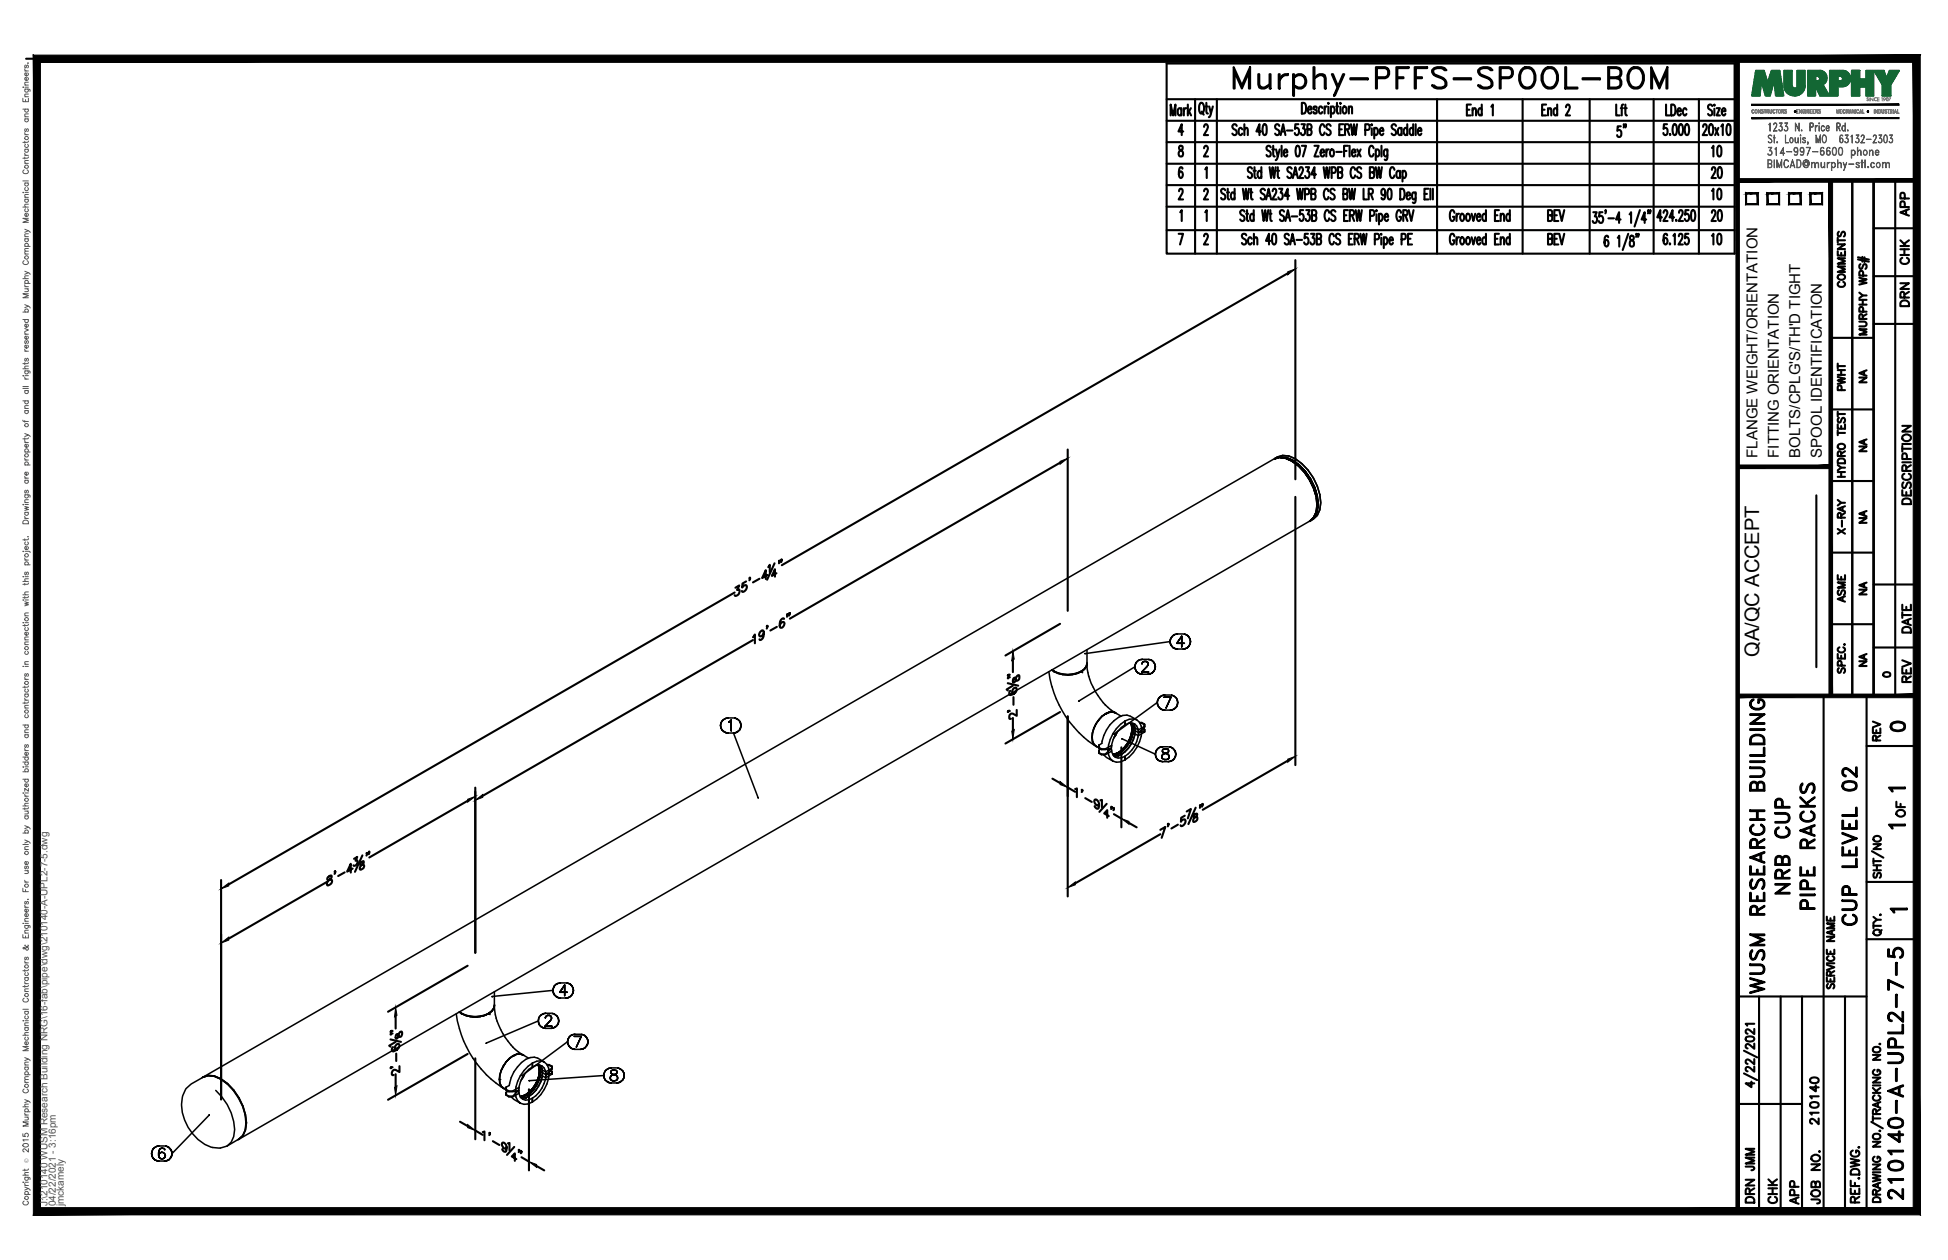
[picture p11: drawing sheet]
<svg xmlns="http://www.w3.org/2000/svg" width="432mm" height="279mm" viewBox="0 0 432 279" stroke-linecap="round" stroke-linejoin="round" font-family="sans-serif">
<defs><g id="words">
<text font-size="10.6" x="272.3" y="22.6">Murphy-PFFS-SPOOL-BOM</text>
<g font-size="6.6">
<text x="397.6" y="199.3" transform="rotate(-90 397.6 199.3)">NRB CUP</text>
<text x="403.2" y="202.8" transform="rotate(-90 403.2 202.8)">PIPE RACKS</text>
<text x="412.4" y="206.4" transform="rotate(-90 412.4 206.4)">CUP LEVEL 02</text>
<text x="391.9" y="221.5" transform="rotate(-90 391.9 221.5)">WUSM RESEARCH BUILDING</text>
<text x="422.6" y="267.1" transform="rotate(-90 422.6 267.1)">210140-A-UPL2-7-5</text>
</g>
<g font-size="5.3">
<text x="382.4" y="36" transform="rotate(-90 382.4 36)">10</text>
<text x="378.2" y="40.6">20</text>
<text x="382.4" y="45.5" transform="rotate(-90 382.4 45.5)">10</text>
<text x="378.2" y="50.1">20</text>
<text x="382.4" y="55.4" transform="rotate(-90 382.4 55.4)">10</text>
<text x="417.7" y="163.3">0</text>
<text x="389.8" y="260.7" transform="rotate(-90 389.8 260.7)">JMM</text>
<text x="389.8" y="267.8" transform="rotate(-90 389.8 267.8)">DRN</text>
<text x="399.7" y="268.1" transform="rotate(-90 399.7 268.1)">APP</text>
</g>
<g font-size="4.9">
<text x="361.2" y="31.8" transform="rotate(-90 361.2 31.8)">5&quot;</text>
<text x="424" y="49" transform="rotate(-90 424 49)">APP</text>
<text x="424" y="59.6" transform="rotate(-90 424 59.6)">CHK</text>
<text x="409.9" y="64.9" transform="rotate(-90 409.9 64.9)">COMMENTS</text>
<text x="424" y="69.1" transform="rotate(-90 424 69.1)">DRN</text>
<text x="409.9" y="87.8" transform="rotate(-90 409.9 87.8)">PWHT</text>
<text x="424.4" y="112.9" transform="rotate(-90 424.4 112.9)">DESCRIPTION</text>
<text x="409.9" y="119.6" transform="rotate(-90 409.9 119.6)">X-RAY</text>
<text x="409.9" y="134.8" transform="rotate(-90 409.9 134.8)">ASME</text>
<text x="424.4" y="141.5" transform="rotate(-90 424.4 141.5)">DATE</text>
<text x="424.4" y="152.4" transform="rotate(-90 424.4 152.4)">REV</text>
<text x="417.7" y="165.5" transform="rotate(-90 417.7 165.5)">REV</text>
<text x="423" y="182.4" transform="rotate(-90 423 182.4)">OF</text>
<text x="403.9" y="250.5" transform="rotate(-90 403.9 250.5)">210140</text>
<text x="394.8" y="268.1" transform="rotate(-90 394.8 268.1)">CHK</text>
<text x="404.3" y="268.1" transform="rotate(-90 404.3 268.1)">JOB NO.</text>
</g>
<g font-size="4.4">
<text x="414.5" y="86.1" transform="rotate(-90 414.5 86.1)">NA</text>
<text x="414.5" y="101.2" transform="rotate(-90 414.5 101.2)">NA</text>
<text x="414.5" y="117.1" transform="rotate(-90 414.5 117.1)">NA</text>
<text x="414.5" y="133" transform="rotate(-90 414.5 133)">NA</text>
<text x="389.9" y="145.7" transform="rotate(-90 389.9 145.7)">QA/QC ACCEPT</text>
<text x="414.5" y="148.9" transform="rotate(-90 414.5 148.9)">NA</text>
</g>
<text font-size="4" x="416.3" y="151.3">0</text>
<g font-size="3.5">
<text x="417.3" y="176.7">1</text>
<text x="417.3" y="184.9">1</text>
<text x="417.7" y="203.6">1</text>
</g>
<g font-size="3.3">
<text x="389.5" y="101.5" transform="rotate(-90 389.5 101.5)">FLANGE WEIGHT/ORIENTATION</text>
<text x="394.3" y="101.5" transform="rotate(-90 394.3 101.5)">FITTING ORIENTATION</text>
<text x="399.1" y="101.5" transform="rotate(-90 399.1 101.5)">BOLTS/CPLG'S/TH'D TIGHT</text>
<text x="403.8" y="101.5" transform="rotate(-90 403.8 101.5)">SPOOL IDENTIFICATION</text>
</g>
<g font-size="2.2" fill="#545454">
<text x="10.5" y="267.5" transform="rotate(-90 10.5 267.5)">J:\210140 WUSM Research Building NRG\16-fab\pipe\dwg\210140-A-UPL2-7-5.dwg</text>
<text x="12.4" y="267.5" transform="rotate(-90 12.4 267.5)">04/22/2021 - 3:16pm</text>
<text x="14.1" y="267.4" transform="rotate(-90 14.1 267.4)">jmckamely</text>
</g>
<text font-size="1.3" fill="#545454" x="6.3" y="257.9" transform="rotate(-90 6.3 257.9)">Ó</text>
</g></defs>
<!-- layer: HP-CWS-PIPE -->
<g fill="none" stroke="#000" stroke-width=".34">
<path d="M283.2 101.3l1.1-.3a7.2 7.2 0 0 1 5.6 3.3l1.2 1.6M283.2 101.3l-.7 .4M283.2 101.3l-238 137.4M283.2 101.3a4.9 4.9 0 0 1 5.4 1.5l1.3 1.4 1.2 1.7M283.5 101.5l-1.2 .3 1.2-.3M283.7 101.3l-1.1 .4 1.1-.4 1.4 .2 1.5 .6-1.5-.7M284.8 101.6l-1.3-.1 1.3 .1M286.3 102.2l-1.5-.6 1.5 .6M286.6 102.1l1.4 1-1.4-1M287.8 103.3l-1.5-1.1 1.5 1.1M289.1 104.7l-1.3-1.4 1.3 1.4M289.4 104.5l-1.4-1.4 1.4 1.4"/>
<path d="M290.3 106.4l-1.2-1.7 1.2 1.7M290.3 115.6l.9-.8-.9 .8M290.5 106.2l-1.1-1.7 1.2 1.7M290.5 106.2l1 1.9-.9-1.9M290.6 115.4l-.1 .1M291.1 105.9l.9 1.9 .6 1.9M291.2 108.3l-.9-1.9 .9 1.9M291.2 114.8l.5-1.3-.5 1.3M291.5 114.6l.5-1.2-.5 1.2M291.5 114.6l-.9 .8M291.7 110.1l-.5-1.8 .5 1.8M291.7 113.5l.2-1.5-.2 1.5"/>
<path d="M291.9 112l-.2-1.9 .2 1.9M292 110l-.5-1.9 .5 1.9M292 110l.2 1.8-.2 1.6 .2-1.6zM292 114.3l-.9 .8-237.9 137.4M292 114.3l-1.4 1.1M292.6 109.7l.2 1.7-.2 1.6-.6 1.3M292.6 109.7l.2 1.8-.2 1.6-.6 1.2M160 159.9l-.2 .4 .2-.4M160.4 159.5l-.4 .4 .4-.4M160.9 159.3l-.5 .2 .5-.2M161.4 159.2l-.5 .1 .5-.1M161.4 159.2h1.2"/>
<path d="M162.1 159.7v2.4v-2.4M163.1 159.3l-.5-.1 .5 .1M163.6 159.5l-.5-.2 .5 .2M163.9 159.9l-.3-.4 .3 .4M232.5 149a23.4 23.4 0 0 0 10.3 16.3M233.2 148.5l.5 .4M233.2 148.6l1.3 .7 1.1 .3M233.6 148.8h.1M233.7 148.9h.1M233.7 148.9l1.9 .6M235.6 149.5l1.1 .1M236.7 149.6l1.1-.1-1.1 .1"/>
<path d="M237.8 149.5l1-.2-1 .2M238.8 149.3l.9-.4-.9 .4M239.2 155.5h.1M239.7 148.9l.7-.5-.7 .5M239.7 148.9h.1M239.7 148.8l.3 .1M239.7 148.9l.3 .3M239.7 148.8h.1M240.4 148.4l.4-.6-.4 .6M240.9 147.1l-.1 .7 .1-.6v.1M240.9 147.4l.4 2.6M240.9 146.9a1.45 1.45 0 0 1-.5 1.5 5.6 5.6 0 0 1-4.8 1.2"/>
<path d="M240.9 144.1v3a2.66 2.66 0 0 1-2.1 2.1 6.3 6.3 0 0 1-5.6-.7M241.3 149.9a15.9 15.9 0 0 0 3.8 6.5M243.6 159.6l.7-.8-.7 .8M243.6 159.6l-.7 .9M244.3 158.8l.8-.5-.8 .5M245 156.3l2 1.6M245.1 158.3l.8-.4-.8 .4M245.2 158.3a2.5 2.5 0 0 1 3.3 .5M245.2 158.3h.1M246.6 157.8l.6 .3-.6-.3M246.6 157.8l-.7 .1M247.1 158l.2 .1"/>
<path d="M247.5 158.2a1.72 1.72 0 0 0-2.4 .1l-1.5 1.3M249.4 159.9a7.9 7.9 0 0 0-3.7 7.5l.4 .8 .6 .6-1.4-.8-.6-.6M249.4 159.9v.8a1.83 1.83 0 0 1 2.1-.2 1.83 1.83 0 0 1 .9 2 6.7 6.7 0 0 1-3 5.2M249.4 159.9l.9-.4 .9-.1 .8 .2-1.4-.8a3.1 3.1 0 0 0-3.6 1 8.2 8.2 0 0 0-2.8 5l-.6 .5M249.4 159.9v.8l-.8 .6-1.4 1.7M251.6 147.9l.1 .5-.1-.5M251.6 147.9l-12.4 7.5M251.7 147.3l-.1 .6 .1-.6M251.7 148.4l.2 .4-.2-.4M251.9 146.9l-.2 .4 .2-.4M251.9 148.8l.4 .4-.4-.4M252 159.6a3.3 3.3 0 0 1 1 3.7 7.7 7.7 0 0 1-4.6 5.6l-.9 .1-.8-.2"/>
<path d="M252.3 146.5l-.4 .4 .4-.4M252.3 149.2l.4 .2-.4-.2M252.7 146.3l-.4 .2 .4-.2M252.7 149.4l.5 .1-.5-.1M253.1 149h1.5h-1.5M253.1 147.2h.1M253.1 147.1l.2-.2-.2 .2M253.2 146.2l-.5 .1 .5-.1M253.2 149.5h1.2M253.2 146.2h1.2M253.3 146.9l.1-.1-.1 .1M253.4 146.8l.2-.1-.2 .1"/>
<path d="M253.6 146.7h.5h-.5M254.1 146.7l.2 .1-.2-.1M254.2 147.9l-1.1 1.1 1.1-1.1M254.3 146.8l.1 .1-.1-.1M254.4 147.6l-.2 .3 .2-.3M254.4 146.9l.1 .2-.1-.2M254.4 149.5l.6-.1-.6 .1M254.5 147.3l-.1 .3 .1-.3M254.5 147.1v.2v-.2M255 146.3l-.6-.1 .6 .1M255 149.4l.4-.2-.4 .2M255.4 146.5l-.4-.2 .4 .2"/>
<path d="M255.4 149.2l.4-.4-.4 .4M255.8 146.9l-.4-.4 .4 .4M255.8 148.8l.2-.4-.2 .4M256 147.3l-.2-.4 .2 .4M256 148.4l.1-.5-.1 .5M256.1 147.9l-.1-.6 .1 .6M256.5 155.8l.1 .5-.1-.5M256.5 155.8l-9.5 7M256.6 155.3l-.1 .5 .1-.5M256.6 156.3l.3 .5-.3-.5M256.9 154.8l-.3 .5 .3-.5M256.9 156.8l.3 .3-.3-.3"/>
<path d="M257.2 154.5l-.3 .3 .3-.3M257.2 157.1l.5 .3-.5-.3M257.7 154.2l-.5 .3 .5-.3M257.7 157.4l.5 .1-.5-.1M258 154.6h1.6h-1.6M258.2 154.1l-.5 .1 .5-.1M258.2 157.5h1.2M258.2 154.1h1.2M259.4 142.3v.5v-.5M259.4 142.3l-18.8 2.6M259.4 157.5l.5-.1-.5 .1M259.4 141.8v.5v-.5"/>
<path d="M259.4 142.8l.3 .4-.3-.4M259.6 154.6l-1.1 2.4 1.1-2.4M259.7 141.3l-.3 .5 .3-.5M259.7 143.2l.3 .4-.3-.4M259.9 154.2l-.5-.1 .5 .1M259.9 157.4l.5-.3-.5 .3M260 140.9l-.3 .4 .3-.4M260 143.6l.5 .2-.5-.2M260.4 154.5l-.5-.3 .5 .3M260.4 157.1l.4-.3-.4 .3M260.5 140.7l-.5 .2 .5-.2M260.5 143.8l.5 .1-.5-.1"/>
<path d="M260.8 154.8l-.4-.3 .4 .3M260.8 156.8l.2-.5-.2 .5M260.8 142.6h1.7h-1.7M261 155.3l-.2-.5 .2 .5M261 156.3l.1-.5-.1 .5M261 140.6l-.5 .1 .5-.1M261 143.9h1.2M261 140.6h1.2M261.1 155.8l-.1-.5 .1 .5M261.9 141.1l-1.1 1.5 1.1-1.5M261.9 141.1v2.4v-2.4M262.2 143.9l.5-.1-.5 .1"/>
<path d="M262.7 140.7l-.5-.1 .5 .1M262.7 143.8l.5-.2-.5 .2M263.2 140.9l-.5-.2 .5 .2M263.2 143.6l.4-.4-.4 .4M263.6 141.3l-.4-.4 .4 .4M263.6 143.2l.2-.4-.2 .4M263.8 141.8l-.2-.5 .2 .5M263.8 142.8l.1-.5-.1 .5M263.9 142.3l-.1-.5 .1 .5M159.7 160.9l.1 .5-.1-.5M159.8 160.3l-.1 .6 .1-.6M159.8 161.4l.2 .5-.2-.5"/>
<path d="M160 161.9l.4 .3-.4-.3M160.4 162.2l.5 .3-.5-.3M160.9 162.5h.5h-.5M161.4 162.5h1.2M161.5 160.1l.2-.1-.2 .1M161.7 160l.4-.3-.4 .3M162.6 162.5h.5h-.5M162.6 162.5l5.4 14.4M163.1 162.5l.5-.3-.5 .3M163.6 162.2l.3-.3-.3 .3M163.9 161.9l.3-.5-.3 .5M164.2 160.3l-.3-.4 .3 .4"/>
<path d="M164.2 161.4v-.5v.5M164.2 160.9v-.6v.6M242.1 163.5h.1M242.1 163.6h.1M242.4 161.5a4.2 4.2 0 0 0 0 3.5M242.4 165l1.2 .8M242.5 161.5a4.1 4.1 0 0 0 0 3.5M242.5 165l.4 .5v-.1M242.5 161.5l.4-1a4.9 4.9 0 0 0-.4 4.5l.5 .5M242.9 160.5l.7-.9-.7 .9M242.9 160.5l-.5 1M242.9 165.5l.3 .1"/>
<path d="M243.6 166.4v.6zM243.6 165.3v.6zM243.6 165.9v-.6v.4l.6 .4h.8l1.4-.8v1.3l-1.4 .8h-.8l-.6-.4v-.5M243.6 167v-.1l.6 .3v.2M243.6 165.7v.2l.6 .3v-.1M243.6 166.4v.5M243.7 166.4l-.1 .1M243.9 166.1l-.3 .4M244.2 166.2l2.1-.2-1.3 1.2h-.8M247.1 167.2h-.5h.5M247.1 167.2h-.4M247.2 163l-.5 1-.4 2-.7 .4 .7-.4a1.85 1.85 0 0 0 .9 1.9 1.85 1.85 0 0 0 2.2-.2"/>
<path d="M247.2 163h.1M247.3 163l-.3 .5M247.3 163.1l-.4 .6M247.4 167.4h-.7h.7M247.6 162.5l-.3 .5M247.6 162.3l-.3 .8M247.9 166.9l-.8 .3 .8-.3M247.9 167.7v-.1v.1M247.9 166.9l-.8 .3M248.2 167l-.8 .4 .8-.4M248.7 163.9h.1M248.7 166.3l-.8 .6 .8-.6"/>
<path d="M248.7 166.3l-.8 .6M248.7 163.8l7.4 3.4M248.9 166.4l-.7 .6 .7-.6M249.4 166.7a2.94 2.94 0 0 1-2.5 .9M249.4 167.7v.8v-.8M249.4 166.7a2.57 2.57 0 0 1-2.5 .9M249.4 165.5l-.7 .8 .7-.8M249.4 165.6l-.7 .7M250 164.6l-.6 .9 .6-.9M250 164.6l-.6 1M250.5 163.6l-.5 1 .5-1M250.5 163.6l-.5 1"/>
<path d="M250.6 160.3l.2 .5-.2-.5M250.6 160.3l.3 1.4-.1 .9M250.7 165l-1.3 1.7M250.7 165l-.6 .9-.7 .8M250.8 163.8l-1.1 1.9-.8 .7 .8-.7zM250.8 162.6l-.3 1 .3-1M250.8 163.8l.3-1-.3 1M250.8 160.8l.1 .9-.1 .9 .1-.9zM250.8 162.6l-.3 1M250.9 161v.7M251.1 160.9l-.2 .1 1.4 .9 1.4-.8M251.1 160.4l.4 .8"/>
<path d="M251.1 160.9l-.3-.6 .3 .6M251.1 162.8l.1-1-.1 1M251.2 161.8l-.1-.9 .1 .9M251.2 160.5l.3 .7M251.5 161.2a5.2 5.2 0 0 1-.8 3.8M251.6 160.6l-.3 .2M252.3 161.9v1.2M252.4 162.5l.7-.5-.7 .5M252.6 160.2h.5l.6 .4v.5M253.1 160.2v.2h-.4M253.1 160.4l.6 .3v.5M253.3 161.6l.4 .3v.4"/>
<path d="M253.4 161.5l.3 .2v.5M253.7 161.2l-1.3 1.3-1.5-.8v.6l1.4 .8 1.4-.8M253.7 160.6v.6zM253.7 161.7v.6zM253.7 162.2l-1.3 .3M253.7 160.6v.1M253.7 161.1v.1M253.7 161.7v.2M253.7 162.2v.1M256.1 167.2l.1 .6-.1-.6M256.2 166.7l-.1 .5 .1-.5M256.2 167.8l.2 .4-.2-.4"/>
<path d="M256.4 166.3l-.2 .4 .2-.4M256.4 168.2l.4 .4-.4-.4M256.8 165.9l-.4 .4 .4-.4M256.8 168.6l.4 .2-.4-.2M257.2 165.6l-.4 .3 .4-.3M257.2 168.8l.6 .1-.6-.1M257.5 168v-.4v.4M257.5 167.6l.2-.2-.2 .2M257.7 168.2l-.2-.2 .2 .2M257.7 166.4v.2v-.2M257.7 166.6l.1 .3-.1-.3M257.7 167.4l.2-.2-.2 .2"/>
<path d="M257.8 165.6h-.6h.6M257.8 168.9h1.1M257.8 165.6h1.1M257.8 166.1l-.1 .3 .1-.3M257.8 168.3l-.1-.1 .1 .1M257.8 166.9h.2h-.2M257.9 167.2l.4-.1-.4 .1M258 166.9l.5 .2-.5-.2M258.1 166.1h-.3h.3M258.1 168.4l-.3-.1 .3 .1M258.3 167.1l.4-.2-.4 .2M258.5 167.1l.3 .1-.3-.1"/>
<path d="M258.6 168.4h-.5h.5M258.6 166.1h-.5h.5M258.7 166.9h.2h-.2M258.8 167.2l.2 .2-.2-.2M258.9 168.3l-.3 .1 .3-.1M258.9 166.1h-.3h.3M258.9 166.9l.1-.3-.1 .3M258.9 168.9l.5-.1-.5 .1M259 168.2l-.1 .1 .1-.1M259 166.4l-.1-.3 .1 .3M259 167.4l.2 .2-.2-.2M259 166.6v-.2v.2"/>
<path d="M259.2 168l-.2 .2 .2-.2M259.2 167.6v.4v-.4M259.4 165.6h-.5h.5M259.4 168.8l.5-.2-.5 .2M259.9 165.9l-.5-.3 .5 .3M259.9 168.6l.4-.4-.4 .4M260.3 166.3l-.4-.4 .4 .4M260.3 168.2l.2-.4-.2 .4M260.5 166.7l-.2-.4 .2 .4M260.5 167.8l.1-.6-.1 .6M260.6 167.2l-.1-.5 .1 .5M109.6 219.9v3a3.1 3.1 0 0 1-3.2 2.4 6 6 0 0 1-4.5-.9"/>
<path d="M122.6 219.6l.1 .6-.1-.6M122.6 219.6l-13.5 1.4M122.7 219.1l-.1 .5 .1-.5M122.9 218.6l-.2 .5 .2-.5M123.3 218.3l-.4 .3 .4-.3M123.7 218l-.4 .3 .4-.3M124.2 218h-.5h.5M124.2 218h1.2M125.2 218.4l-1.1 1.6 1.1-1.6M125.2 218.4v2.4v-2.4M126 218h-.6h.6M126.4 218.3l-.4-.3 .4 .3"/>
<path d="M126.8 218.6l-.4-.3 .4 .3M127 219.1l-.2-.5 .2 .5M127.1 219.6l-.1-.5 .1 .5M44.9 238.9l1.3-.5 1.3 .2 1.5 .6M45 238.8l-.2 .2M46.1 238.5l1.4 .1 1.5 .7M46.2 238.5l-1.2 .4 .1-.1M47.4 238.6a11 11 0 0 1 6.4 6.7M48.9 239.3h.1M48.9 239.3l-1.5-.6-1.3-.2a8.9 8.9 0 0 0-5.1 3.3 8.1 8.1 0 0 0 .7 8.2 8.3 8.3 0 0 0 6.8 4.6l1.9-.5M49 239.2a12.5 12.5 0 0 1 5.6 9.8 3.6 3.6 0 0 1-1.7 3.7l-.2 .1M49 239.3a12 12 0 0 1 4.8 6"/>
<path d="M101.2 224.8a23.1 23.1 0 0 0 10.2 16.4M101.8 224.4l1.4 .8 1 .2-1.9-.7M101.8 224.4l.5 .3M102.3 224.7h.1M102.3 224.7l1.9 .7M104.2 225.4l1.1 .1-1.1-.1M105.3 225.5l2.2-.3zM107.8 231.3h.1M108.3 224.7h.3M108.3 224.7l.3 .3M108.3 224.7a6.2 6.2 0 0 1-4.1 .7M108.4 224.7h.1"/>
<path d="M109 224.2l-.7 .5M109 224.2l.4-.6 .2-.6 .4 2.8M109.1 221h.1M109.6 223l-.2 .6-.4 .6M109.6 222.7v.2M109.6 222.9a1.89 1.89 0 0 1-1.2 1.9l-.9 .4 .8-.5M110 225.7a16.1 16.1 0 0 0 3.7 6.5M110.7 239.3h.1M111.1 237.3a3.9 3.9 0 0 0 0 3.6l.8 .6M111.1 237.3a4.2 4.2 0 0 0 0 3.6l.5 .4-.1-.1M111.1 237.3l.5-.9a4.7 4.7 0 0 0-.5 4.5l.6 .4M111.6 236.4l.6-1-.6 1"/>
<path d="M112.2 235.4l.8-.7-.8 .7M112.2 235.4l-1.1 1.9M113 234.7l.7-.6-.7 .6M113.6 232.1l2.1 1.7M113.7 234.1l.8-.3-.8 .3M115.3 233.7l.6 .2-.6-.2M115.3 233.7l-.8 .1M115.8 233.8l.1 .1M115.9 238.8l-.5 1-.4 2-.8 .4 .8-.4a1.85 1.85 0 0 0 .9 2 1.85 1.85 0 0 0 2.1-.3M115.9 238.8v.1M115.9 233.9h.1M115.9 238.8h.1"/>
<path d="M115.9 233.9l1.3 .7M116.1 234a1.87 1.87 0 0 0-2.4 .1l-.8 .5-.7 .8M116.2 238.4l-.6 .9M116.3 238.2l-.8 1.3M117.4 239.6h.1M118 235.7a7.9 7.9 0 0 0-3.6 7.6l.4 .8 .5 .5-1.4-.8-.6-.6M118 235.7v.9l.8-.4h.7M118 235.7l1-.4 .9-.1 .7 .3a3.4 3.4 0 0 0-5 .1 8.2 8.2 0 0 0-2.7 5.1l-.7 .4M118 235.7v.9l-.8 .5-1.3 1.7M119.2 239.5l-.5 .9 .5-.9M119.2 239.5l-.5 .9M119.3 236.2l.3 1.3-.1 .9"/>
<path d="M119.3 236.2l.2 .4-.2-.4M119.3 226.4l.1 .5-.1-.5M119.3 226.4l-11.5 4.9M119.4 225.8l-.1 .6 .1-.6M119.4 226.9l.2 .5-.2-.5M119.5 239.6l-1.2 1.9zM119.5 239.6l.2-1-.2 1M119.5 236.2l.2 .6-.2-.6M119.5 236.2a1.89 1.89 0 0 1 1.5 2.1 6.7 6.7 0 0 1-3 5.2M119.5 238.4l-.3 1.1 .3-1.1M119.5 236.6v1.8zM119.5 238.4l-.3 1.1"/>
<path d="M119.5 236.9l.1 .6M119.6 225.4l-.2 .4 .2-.4M119.6 227.4l.4 .3-.4-.3M119.7 236.8l-.2 .1 1.5 .8 1.3-.8M119.7 236.2l.2 .2M119.7 238.6l.1-1-.1 1M119.8 237.6l-.1-.8 .1 .8M119.9 236.4a4.1 4.1 0 0 1 0 3.4M119.9 239.8l-1.1 2M120 225l-.4 .4 .4-.4M120 227.7l.5 .3-.5-.3M120.3 236.5l-.3 .1"/>
<path d="M120.5 224.8l-.5 .2 .5-.2M120.5 228h.5h-.5M120.6 235.5a3.2 3.2 0 0 1 1 3.6 7.7 7.7 0 0 1-4.6 5.7l-.9 .1-.8-.3M120.8 227.6h1.6h-1.6M120.9 225.7v-.1v.1M120.9 225.6l.1-.2-.1 .2M121 224.7l-.5 .1 .5-.1M121 237.7v1.3M121 228h1.2M121 224.7h1.2M121 225.4l.1-.1-.1 .1M121 238.3l.7-.4-.7 .4"/>
<path d="M121.1 225.3l.3-.1-.3 .1M121.3 236.1h.4l.6 .3v.5M121.4 225.2h.4h-.4M121.7 236.1v.1h-.4M121.7 236.2l.6 .4v.5M121.8 225.2l.2 .1-.2-.1M121.9 226.4l-1.1 1.2 1.1-1.2M121.9 237.5l.4 .2v.5M122 225.3l.2 .1-.2-.1M122 237.3l.3 .3v.4M122.2 226.1l-.3 .3 .3-.3M122.2 225.4v.2v-.2"/>
<path d="M122.2 228h.5h-.5M122.2 225.9v.2v-.2M122.2 225.6v.3v-.3M122.3 237.1l-1.3 1.2-1.4-.8-.1 .7 1.5 .8 1.3-.8M122.3 236.4v.7zM122.3 237.6v.6zM122.3 238l-1.3 .3M122.3 236.4v.2M122.3 236.9v.2M122.3 237.6v.1M122.3 238v.2M122.7 224.8l-.5-.1 .5 .1"/>
<path d="M122.7 228l.4-.3-.4 .3M122.7 220.2l.2 .4-.2-.4M122.9 220.6l.4 .4-.4-.4M123.1 225l-.4-.2 .4 .2M123.1 227.7l.4-.3-.4 .3M123.3 221l.4 .2-.4-.2M123.5 225.4l-.4-.4 .4 .4M123.5 227.4l.3-.5-.3 .5M123.7 221.2l.5 .1-.5-.1M123.8 225.8l-.3-.4 .3 .4M123.8 226.9l.1-.5-.1 .5M123.9 226.4l-.1-.6 .1 .6"/>
<path d="M124.1 220h1.7h-1.7M124.2 221.3h1.2M125.4 221.3l.6-.1-.6 .1M125.8 231l.1 .5-.1-.5M125.8 231l-10.2 7.6M125.9 230.5l-.1 .5 .1-.5M125.9 231.5l.2 .5-.2-.5M126 221.2l.4-.2-.4 .2M126.1 230l-.2 .5 .2-.5M126.1 232l.4 .4-.4-.4M126.4 221l.4-.4-.4 .4M126.5 229.6l-.4 .4 .4-.4"/>
<path d="M126.5 232.4l.4 .2-.4-.2M126.8 220.6l.2-.4-.2 .4M126.9 229.4l-.4 .2 .4-.2M126.9 232.6l.6 .1-.6-.1M127 220.2l.1-.6-.1 .6M127.3 229.8h1.5h-1.5M127.5 229.3l-.6 .1 .6-.1M127.5 232.7h1.2M127.5 229.3h1.2M128.7 232.7l.5-.1-.5 .1M128.8 229.8l-1.1 2.4 1.1-2.4M129.2 229.4l-.5-.1 .5 .1"/>
<path d="M129.2 232.6l.5-.2-.5 .2M129.7 229.6l-.5-.2 .5 .2M129.7 232.4l.3-.4-.3 .4M130 230l-.3-.4 .3 .4M130 232l.2-.5-.2 .5M130.2 230.5l-.2-.5 .2 .5M130.2 231.5l.1-.5-.1 .5M130.3 231l-.1-.5 .1 .5M133.8 238.5l.1 .5-.1-.5M133.8 238.5l-16.5 1.1M133.9 237.9l-.1 .6 .1-.6M133.9 239l.2 .5-.2-.5"/>
<path d="M134.1 237.5l-.2 .4 .2-.4M134.1 239.5l.4 .3-.4-.3M134.5 237.1l-.4 .4 .4-.4M134.5 239.8l.5 .3-.5-.3M135 236.9l-.5 .2 .5-.2M135.3 239.2v-.3v.3M135.3 238.9l.1-.2-.1 .2M135.4 239.4l-.1-.2 .1 .2M135.4 237.6v.3v-.3M135.4 237.9l.1 .2-.1-.2M135.4 238.7l.2-.3-.2 .3M135.5 236.8l-.5 .1 .5-.1"/>
<path d="M135.5 236.8h1.2M135.5 237.4l-.1 .2 .1-.2M135.5 239.6l-.1-.2 .1 .2M135.5 238.1l.2 .1-.2-.1M135.6 238.4l.4-.1-.4 .1M135.7 238.2l.5 .1-.5-.1M135.9 237.3l-.4 .1 .4-.1M135.9 239.7l-.4-.1 .4 .1M136 238.3l.4-.1-.4 .1M136.2 238.3l.4 .1-.4-.1M136.3 239.7h-.4h.4M136.3 237.3h-.4h.4"/>
<path d="M136.4 238.2l.2-.1-.2 .1M136.6 238.4l.2 .3-.2-.3M136.6 239.6l-.3 .1 .3-.1M136.6 237.4l-.3-.1 .3 .1M136.6 238.1l.2-.2-.2 .2M136.8 239.4l-.2 .2 .2-.2M136.8 237.6l-.2-.2 .2 .2M136.8 238.7l.1 .2-.1-.2M136.8 237.9v-.3v.3M136.9 239.2l-.1 .2 .1-.2M136.9 238.9v.3v-.3M137.2 236.9l-.5-.1 .5 .1"/>
<path d="M137.7 237.1l-.5-.2 .5 .2M137.7 239.8l.3-.3-.3 .3M138 237.5l-.3-.4 .3 .4M138 239.5l.3-.5-.3 .5M138.3 237.9l-.3-.4 .3 .4M138.3 239v-.5v.5M138.3 238.5v-.6v.6M33.6 255.8l.1 .5-.1-.5M33.7 255.3l-.1 .5 .1-.5M33.7 256.3l.2 .5-.2-.5M33.9 254.8l-.2 .5 .2-.5M33.9 256.8l.4 .4-.4-.4"/>
<path d="M34.3 254.5l-.4 .3 .4-.3M34.3 257.2l.4 .2-.4-.2M34.7 254.2l-.4 .3 .4-.3M34.7 257.4l.5 .1-.5-.1M35.2 255.6v.6v-.6M35.2 254.1l-.5 .1 .5-.1M35.2 257.5h1.2M35.2 254.1h1.2M35.3 255l-.1 .6 .1-.6M35.3 255.8l-.1 .4 .1 .5-.1-.5zM35.3 256.7l.2 .2-.2-.2M35.5 254.7l-.2 .3 .2-.3"/>
<path d="M35.5 255.6l-.2 .2 .2-.2M35.5 256.9l.3 .1-.3-.1M35.8 254.6l-.3 .1 .3-.1M35.8 255.5l-.3 .1 .3-.1M35.8 257h.2h-.2M36 255.5h-.2h.2M36 257l.3-.1-.3 .1M36.1 254.6h-.3h.3M36.3 255.6l-.3-.1 .3 .1M36.3 256.9l.2-.2-.2 .2M36.4 254.7l-.3-.1 .3 .1M36.4 257.5l.6-.1-.6 .1"/>
<path d="M36.5 255.8l-.2-.2 .2 .2M36.5 255l-.1-.3 .1 .3M36.5 256.7l.1-.4-.1 .4M36.5 255.8l.1 .5zM37 254.2l-.6-.1 .6 .1M37 257.4l.5-.2-.5 .2M37.5 254.5l-.5-.3 .5 .3M37.5 257.2l.3-.4-.3 .4M37.8 254.8l-.3-.3 .3 .3M37.8 256.8l.2-.5-.2 .5M38 255.3l-.2-.5 .2 .5M38 256.3l.1-.5-.1 .5"/>
<path d="M46.3 247.3l-8.2 8.5-.1-.5 .1 .5M47.8 241.8a12.6 12.6 0 0 1 4.2 8.7l-.2 1.5-.5 1.3-.9 .8M53.8 245.3a7.5 7.5 0 0 1 0 6.5M53.8 251.8l-.9 .8-2.5 1.5M53.8 245.3a7.1 7.1 0 0 1 0 6.5M53.8 251.8l-.9 .8 .2-.1M54.5 249h.1M54.6 249h.1M111.6 241.3l.2 .1M111.7 241.3l.5 .4M112.2 242.2v.7zM112.2 241.1v.7z"/>
<path d="M112.2 241.8v-.7v.5l.6 .3h.9l1.3-.8v1.3l-1.3 .8h-.9l-.6-.3v-.5M112.2 242.9v-.2l.6 .4v.1M112.2 241.6v.2l.6 .3v-.2M112.2 242.2v.5M112.3 242.3l-.1 .1M112.6 241.9l-.4 .5M112.8 242.1h.9l1.3-.3-1.3 1.3h-.9M115.8 243.1h-.5h.5M115.8 243.1h-.5M116 243.2l1.6-.9-.8 .6zM116 243.2l-.6 .1M116.1 243.2l-.8 .1"/>
<path d="M116.6 243.5v-.1v.1M116.6 242.7l-.8 .4 .8-.4M116.6 242.7l-.8 .4M117.3 242.1l-.7 .6 .7-.6M117.3 242.1l-.7 .6M117.6 242.3l.7-.8-.7 .8M118 243.5v.9v-.9M118.1 241.4l-.8 .7 .8-.7M118.1 241.4l-.8 .7M118.7 240.4l-.6 1 .6-1M118.7 240.4l-.6 1M118.8 241.8a3.6 3.6 0 0 1-3.2 1.6"/>
<path d="M118.8 241.8a3.9 3.9 0 0 1-3.2 1.7M135 240.1h.5h-.5M135.5 240.1h1.2M136.7 240.1h.5h-.5M137.2 240.1l.5-.3-.5 .3"/>
</g>
<g fill="#000">
<circle cx="290.3" cy="115.6" r=".17"/>
<circle cx="110.8" cy="239.4" r=".17"/>
<circle cx="113.8" cy="234.1" r=".17"/>
<circle cx="113.3" cy="243.2" r=".17"/>
</g>
<!-- layer: PS-BDR -->
<g fill="#000" stroke="#000" stroke-width=".22">
<path d="M388.3 26.1v.2l32.6-.2zM388.3 26.3l32.6-.2v.2z"/>
<path d="M388.3 23.1v.3l32.6-.3zM388.3 23.4l32.6-.3v.3z"/>
<path d="M7.4 12.2v257.2l1.6-1.6zM7.4 12.2l1.6 1.6v254zM7.4 12.2l1.6 1.6 416.6-1.6zM9 13.8l416.6-1.6-1.5 1.6zM425.6 12.2l-1.5 1.6 1.5 255.6zM424.1 13.8l1.5 255.6-1.5-1.6zM7.4 269.4h418.2l-1.5-1.6zM9 267.8h415.1l-416.7 1.6z"/>
</g>
<!-- layer: PS-BDR-T -->
<g fill="none" stroke="#000" stroke-width=".47">
<path d="M415.3 40v114.3h-4.7v-114.2v114.2h-4.8v-114.2M387 42.9h2.6v2.4h-2.6zM391.8 42.9h2.6v2.4h-2.6zM396.6 42.9h2.5v2.4h-2.5zM401.3 42.9h2.6v2.4h-2.6zM411.8 57.5l2.5 .5M411.8 57.1l2.5 .5M412.4 58.6a.59 .59 0 0 0-.3 .5 .59 .59 0 0 0 .4 .5l.3-.1 .3-.8 .4-.1a.64 .64 0 0 1 0 1M412.8 57v1M413.3 57.1v1M405.8 74.9h9.5M412.1 71.3l1.4 .1a.52 .52 0 0 1 .2 .6 .52 .52 0 0 1-.4 .4h-1.2"/>
<path d="M412.1 61.6l1.7 .4-1.7 .3 1.7 .4-1.7 .4M412.1 67.5h1.7M412.1 66.5h1.7M412.1 64.9l.8 .6M412.9 70.7l-.1-.9-.4-.1-.3 .3v.7h1.7M412.9 66.5v1M413 69.1l-.1-.9-.5-.1-.3 .3v.7h1.7M413 61.1l-.1-.9-.5-.1-.3 .3v.7h1.7M413.8 73h-1.7l1.7 .6-1.7 .6h1.7M413.8 65.5h-.9l-.8 .6M413.8 69.7l-.9 .5M405.8 90.8h9.5"/>
<path d="M407.4 94.1v1h1.6v-1M407.4 96h1.6M407.4 91.3v1.1M407.4 95.4v1.1M407.4 91.8h1.6M407.4 98.7a.79 .79 0 0 1 1-.3 .79 .79 0 0 1 .5 .9 .78 .78 0 0 1-1 .3 .78 .78 0 0 1-.5-.9zM407.6 92.7a.59 .59 0 0 0-.3 .5 .59 .59 0 0 0 .4 .5l.3-.1 .3-.8 .4-.1a.65 .65 0 0 1 0 1M408.1 94.5v.6M402.6 109.8v38.1M405.8 106.7h9.5M407.4 105.7h1.6M407.4 104.7h1.6"/>
<path d="M407.4 103.1l.7 .6M407.4 102a.9 .9 0 0 1 1.6 .2v.5h-1.6zM408.1 101.1l-.1-.9-.3-.1-.3 .3v.7h1.6M408.1 104.7v1M409 103.7h-.9l-.7 .6M409 100.1l-.9 .5M405.8 122.5h9.5M405.8 138.4h9.5M407.4 145v1h1.6v-1M407.6 148.2a.59 .59 0 0 0-.3 .5 .59 .59 0 0 0 .4 .5l.3-.2 .3-.7 .4-.1a.65 .65 0 0 1 0 1M407.7 143.5a.59 .59 0 0 0-.3 .7 .59 .59 0 0 0 .6 .5h.4a.59 .59 0 0 0 .6-.5 .59 .59 0 0 0-.4-.7M408.1 145.4v.6"/>
<path d="M408.2 147.6l-.1-.9-.4-.2-.3 .4v.7h1.6M408.8 142.9h.2z"/>
</g>
<!-- layer: PS-DIM -->
<path d="M5.8 13h419" fill="none" stroke="#000" stroke-width=".47"/>
<!-- layer: 0 -->
<g fill="none" stroke="#000" stroke-width=".47">
<path d="M415.3 40v114.3M420.1 40v114.3M415.3 50.6h9.5M415.3 61.2h9.5M415.3 71.8h9.5M415.3 129.6h9.5M415.3 143.6h9.5M386.6 238l2.9 1.5M386.6 233l2.9 1.5M387 230l.8-.2a.85 .85 0 0 1 1.1 .6 1.14 1.14 0 0 1-1.9 0zM388.2 239.8v1.3l-1.2-.9h1.9M388.9 236.5v1.1l-1-.8-.6-.2-.3 .3v.3l.4 .4"/>
<path d="M388.9 234.9v1.1l-1-.8-.6-.3-.3 .2v.5l.4 .3M388.9 231.4v1.2l-1-.8-.6-.3-.3 .2v.5l.4 .3M388.9 228.2v1.1l-1-.8-.6-.3-.3 .2v.5l.4 .3M388.9 227h-1.9l.3 .4"/>
</g>
<g fill="#000" stroke="#000" stroke-width=".22">
<path d="M384.8 13l.8 255.6v-255.6zM384.8 13l.8 255.6h-.8z"/>
<path d="M385.2 39.6v.8l39.6-.8zM385.2 40.4l39.6-.8v.8z"/>
<path d="M424.5 40l.8 114.3v-114.3zM424.5 40l.8 114.3h-.8z"/>
<path d="M385.2 153.9v.8l39.6-.8zM385.2 154.7l39.6-.8v.8z"/>
</g>
<!-- layer: PS-LOGO -->
<g fill="none" stroke="#545454" stroke-width=".22">
<path d="M5.1 19.3h.1zM5.5 19.8h.9l.2 .1v.4M5.5 15.3v.3l.3 .1M5.5 18.9h.8M5.5 15.7h.8M5.5 19.3h.8M5.7 19.8a.38 .38 0 0 0-.1 .5 .38 .38 0 0 0 .6 0 .38 .38 0 0 0-.1-.5M5.7 14.4l-.2 .3v.3h.3l.1-.4 .2-.2 .2 .3-.2 .4M6.1 17.2a.38 .38 0 0 1 .1 .5 .38 .38 0 0 1-.6 0 .38 .38 0 0 1 .1-.5h.1v.7M6.1 16.2a.38 .38 0 0 1 .1 .5 .38 .38 0 0 1-.6 0 .38 .38 0 0 1 .1-.5h.1v.6M6.2 13.9v.1zM6.3 18.2l-.8 .1v.3l.2 .3"/>
<path d="M5.1 21.8v.7h1.2v-.7M5.1 24.2h1.2M5.4 37.7a.43 .43 0 0 0-.3 .5 .43 .43 0 0 0 .4 .3h.3a.43 .43 0 0 0 .5-.3 .43 .43 0 0 0-.3-.5M5.5 34v.3l.3 .1M5.5 29.4v.3l.3 .2M5.5 31.3v.4M5.5 34.8v.4M5.5 36.2h.8M5.5 34.4h.8M5.5 33.1h.8M5.5 29.9h.8M5.5 26.4h.8"/>
<path d="M5.5 25.9h.8M5.5 21.4h.8M5.7 33.1a.38 .38 0 0 0-.1 .5 .38 .38 0 0 0 .6 0 .38 .38 0 0 0-.1-.5M5.7 32a.4 .4 0 0 0-.1 .6 .4 .4 0 0 0 .6 0 .4 .4 0 0 0-.1-.6M5.7 28.6l-.2 .2v.3h.3l.1-.4 .2-.1 .2 .2-.2 .4M5.7 26.4a.38 .38 0 0 0-.1 .5 .38 .38 0 0 0 .6 0 .38 .38 0 0 0-.1-.5M5.7 24.2a.38 .38 0 0 0-.1 .6 .38 .38 0 0 0 .6 0 .38 .38 0 0 0-.1-.6M5.7 22.1v.4M6.3 35.6h-.8v.3l.2 .3M6.3 34.8l-.3 .3h-.9M6.3 31.3l-.3 .3h-.9M6.3 25.3h-.8v.3l.2 .3"/>
<path d="M6.3 20.9h-.8v.3l.2 .2M391.9 34.2l.2 .2M392 36.3l.6-.1v-.6l-.6-.1v1.6l.6-.1v-.6h-.6M392.1 30a.44 .44 0 0 1 .7 .2 .38 .38 0 0 0-.6-.2 .38 .38 0 0 0-.1 .5l.4 .3a.46 .46 0 0 1 .2 .7 .46 .46 0 0 1-.7-.1 .41 .41 0 0 0 .6 .1 .41 .41 0 0 0 0-.6l-.6-.4zM392.3 33.3a.53 .53 0 0 1 .5 .8 .53 .53 0 0 1-.9 0 .47 .47 0 0 0 .7 .2l.2-.3M392.4 27.2l-.1 1.9v-1.7l-.2 .2zM392.4 36.3l.3 .1v.6l-.8 .2v-1.8l.8 .2v.6l-.3 .2M392.5 33.4a.51 .51 0 0 1 .3 .5 .51 .51 0 0 1-.3 .5M392.7 32.8l-.7-.1h.8l-.5 .7M392.7 32.7l-.5 .7 .4 .1 .2 .3M393.1 30.5l.4 .1zM393.1 29l.8 .1h-.8l.7-1.3-.2-.5h-.2l-.3 .4 .1-.3a.39 .39 0 0 1 .6 0 .39 .39 0 0 1 0 .5l-.7 1.2"/>
<path d="M393.3 35.4v1.8zM393.3 29.9v1.8zM393.4 33l.4-.3v1.7l-.1-1.6zM393.9 35.4l.5 1.5 .6-1.5v1.8l-.1-1.4-.5 1.4-.5-1.4v1.4zM393.9 31.4l.1 .3zM393.9 31.5l.1 .1zM394.4 28.8l.1 .2M394.7 27.9a.55 .55 0 0 1 .4 .7 .55 .55 0 0 1-.7 .4l-.1-.3 .4 .3 .3-.4M394.7 33.9l.9 .1h-1l.7-1.3v1.7v-1.5l-.6 1.1M394.8 28l.2 .5-.2 .5M395 27.3l-.6-.1h.6l-.3 .8M395 27.2l-.4 .8 .4 .1v.3"/>
<path d="M395.5 28.8l.2 .2M395.7 35.5a.47 .47 0 0 1 .7 .3l-.3-.3h-.3a1.08 1.08 0 0 0 0 1.6h.3l.3-.3a.44 .44 0 0 1-.4 .4 .44 .44 0 0 1-.5-.4l-.1-.7zM395.8 29.9v1.7l.7 .1h-.7zM395.8 27.9a.55 .55 0 0 1 .5 .7 .55 .55 0 0 1-.7 .4l-.1-.3 .4 .3 .4-.4M396 28l.3 .5-.3 .5M396 33.6l1.2 .1zM396.2 27.3l-.6-.1h.7l-.5 .8M396.2 27.2l-.4 .8 .3 .1 .2 .3M396.9 30.6a.57 .57 0 0 1 .7 .4 .57 .57 0 0 1-.4 .7l-.3-.1-.2-.4zM396.9 36.8h.8M397 30.6a.52 .52 0 0 1 .4 .5 .52 .52 0 0 1-.4 .5l-.2-.4zM397 36.7h.7"/>
<path d="M397.3 35.4l.6 1.8-.6-1.5-.5 1.5zM397.7 33.3l.3 .4 .3-.1 .2-.3M397.7 33.1l.3-.3h.3l.2 .3M397.8 34.3h.5M397.9 30.5l.1 1 .3 .1 .3-.2-.3 .3-.3-.1-.1-.2zM398 27.2l.8 1.6v-1.6v1.9l-.8-1.6v1.6zM398 32.8l-.3 .4 .3 .5M398.2 32.8a1.22 1.22 0 0 1 .1 1.6M398.3 35.4h.5a1.05 1.05 0 0 1 0 1.8h-.5zM398.3 35.5a.84 .84 0 0 1 .9 .5 .84 .84 0 0 1-.2 .9l-.7 .2zM398.5 33.5l-.2 .2a.49 .49 0 0 1-.6-.2 .49 .49 0 0 1 .1-.6 .49 .49 0 0 1 .7 0v.4a.81 .81 0 0 1-.5 1.1l-.3-.2 .1 .2M398.5 33.3l-.3 .4"/>
<path d="M398.6 30.5v1.2zM399 30l.1-.1v.3zM399.1 33.3l.3 .4 .3-.1 .1-.3M399.1 33.1l.3-.3h.3l.1 .3M399.1 30h.1M399.1 30.5v1.2zM399.1 34.3h.6M399.4 28.8v.3l-.1-.1zM399.4 28.9h.1M399.4 32.8a.51 .51 0 0 0-.3 .4 .51 .51 0 0 0 .3 .5M399.5 32.8a1.22 1.22 0 0 1 .1 1.6M399.6 31.5h.6"/>
<path d="M399.6 30.8l.6 .6-.2 .3-.4-.1v-.2l.1 .2M399.6 30.7h.6M399.7 30.6v.3M399.8 33.5l-.1 .2a.5 .5 0 0 1-.7-.5 .5 .5 0 0 1 .7-.4l.2 .5a.83 .83 0 0 1-.5 1.1l-.3-.2 .1 .2M399.8 33.3l-.3 .4M399.9 35.6a.74 .74 0 0 1 1 .2 .74 .74 0 0 1-.1 1l-.1-1 .1 .9a.68 .68 0 0 0-.3-1.2 .68 .68 0 0 0-.8 .9 .66 .66 0 0 0 .4 .7 .66 .66 0 0 0 .7-.2 .7 .7 0 0 1-.9 .1 .7 .7 0 0 1-.2-.8zM400 36l.2-.2 .4 .1 .1 .2-.5-.2-.2 .3 .1 .4 .4 .1 .2-.2-.1 .2-.4 .1-.2-.2zM400.1 30.6l.1 .2-.2-.3-.4 .1v.2l.6 .5M400.1 31.2v.4M400.7 31.5h.1M400.8 31.9l-.1-.5 .1 .4-.2 .2M400.8 31.7v.1"/>
<path d="M401.3 28.1l.6-.1v-.6l-.6-.1-.1 1.8v-1.9h.5l.2 .4v.4l-.2 .2h-.4M401.3 32.7l-.7 1.7 .7-1.7h-.9l.9 .1M401.6 36v1.2zM401.8 33.6l1.2 .1zM401.8 36.1h.5l.1 1.1-.2-1-.3-.1-.3 .3zM402.4 27.8v1.3zM402.5 29.9l.5 1.5 .5-1.5v1.8l-.1-1.4-.4 1.4-.4-1.4-.1 1.4zM402.6 36.1h.4l.1 1.1-.1-1-.3-.1-.3 .3zM402.6 27.9l.3-.1-.3 .2-.2 .4zM403.2 27.2l.1 .1v.2zM403.2 27.3h.1M403.2 27.8l.1 1.3z"/>
<path d="M403.5 34l.4 .4 .3-.1 .1-.3M403.5 33.8l.4-.4 .3 .1 .1 .3M403.6 36l.2 1 .3 .1 .3-.2-.3 .3-.4-.1zM403.7 32.8h.5M403.8 32.8l-.2 .2a1.17 1.17 0 0 0 .2 1.4M403.8 27.9l.4-.1 .2 .4-.2-.3a.54 .54 0 0 0-.4 .6 .54 .54 0 0 0 .4 .5l.2-.3-.2 .4h-.2l-.3-.5zM403.8 33.4l-.3 .5M404.1 33.4l.2 .5-.2 .5M404.1 30l.2-.1a.95 .95 0 0 1 .6 .9 .95 .95 0 0 1-.6 .9 1.24 1.24 0 0 1-.2-1.7zM404.1 30.1l.2-.1a.87 .87 0 0 1 .5 .8 .87 .87 0 0 1-.5 .8 1.19 1.19 0 0 1-.2-1.5zM404.2 32.8l.1 .1-.4-.2a1.42 1.42 0 0 0-.2 1.7 .49 .49 0 0 0 .6-.2 .49 .49 0 0 0-.1-.7 .49 .49 0 0 0-.7 .1M404.4 36l.1 1.2z"/>
<path d="M404.8 28.4h.6l-.2-.5a.54 .54 0 0 0-.4 .6 .54 .54 0 0 0 .4 .5l.2-.3-.2 .4a.63 .63 0 0 1-.4-.6 .63 .63 0 0 1 .4-.7l.3 .7h-.7M404.9 34l.3 .4 .3-.1 .2-.3M404.9 33.8l.3-.4 .3 .1 .2 .3M405 36l.1 1.2zM405.1 32.8h.5M405.1 32.8l-.1 .2a1.17 1.17 0 0 0 .2 1.4M405.2 33.4l-.3 .5M405.3 36.1l.3-.1-.5 .5zM405.4 33.4l.3 .5-.3 .5M405.5 32.8l.2 .1a.36 .36 0 0 0-.6-.1l-.2 .6v.8l.2 .2a.49 .49 0 0 0 .6-.2 .49 .49 0 0 0-.1-.7 .49 .49 0 0 0-.7 .1M406 36v1.8zM406.2 36.1a.53 .53 0 0 1 .7 .5 .53 .53 0 0 1-.7 .5l-.2-.2 .3 .2a.51 .51 0 0 0 .5-.5 .51 .51 0 0 0-.5-.5l-.3 .2z"/>
<path d="M406.3 32.8l.4-.1a1.13 1.13 0 0 1 0 1.7h-.1a1.28 1.28 0 0 1-.3-1.6zM406.3 34.3h.6M406.3 32.8h.6M406.4 32.8l-.2 .6 .2 1M406.8 32.8l.2 .6-.2 1M407.2 28.1l.6-.1v-.6l-.6-.1-.1 1.8v-1.9l.7 .1 .1 .7-.3 .2h-.4M407.3 35.4l.1 1.8zM407.5 28.2l.4 .9-.3-.9M407.6 36.1h.5l.1 1.1-.2-1-.3-.1-.3 .3zM407.7 32.8l.3-.1a1.13 1.13 0 0 1 0 1.7h-.1a1.28 1.28 0 0 1-.2-1.6zM407.7 34.3h.5M407.7 32.8h.5"/>
<path d="M407.8 32.8l-.2 .6 .2 1M407.8 31.3l.3 .3 .4-.3M407.8 31l.3-.3 .4 .3M408 30.1h.4M408 30l-.1 .3a1.28 1.28 0 0 0 .2 1.3M408.1 30.7l-.3 .4M408.2 32.8l.2 .6-.2 1M408.2 30.7l.3 .4-.3 .5M408.4 30l.1 .2a.33 .33 0 0 0-.5-.2l-.2 .7 .2 .9a.48 .48 0 0 0 .5-.5 .48 .48 0 0 0-.5-.4l-.2 .1M408.5 27.9l.3-.1 .2 .3-.2-.2a.54 .54 0 0 0-.5 .6 .54 .54 0 0 0 .5 .5l.2-.2-.2 .3-.5-.3zM409 27.2l.1 1.9zM409 37l-.5-1 .5 1.2"/>
<path d="M409 31.4l.1 .2M409.2 30.7l.4 .1 .1 .2M409.3 30.6a.53 .53 0 0 1 .4 .6 .53 .53 0 0 1-.7 .4v-.2a.36 .36 0 0 0 .6 .1l.1-.2M409.3 36l-.6 1.8zM409.4 30.7l.3 .4-.3 .5M409.6 28.8v.3zM409.6 28.9v.1zM409.6 30l-.6-.1h.7l-.4 .8M409.6 29.9l-.4 .8M409.8 36.4h1.1zM410.4 33.3v1.7zM410.6 33.3a.53 .53 0 0 1 .7 .6 .53 .53 0 0 1-.7 .5l-.2-.2 .3 .2a.51 .51 0 0 0 .5-.5 .51 .51 0 0 0-.5-.6l-.3 .2z"/>
<path d="M410.6 29.9l-.1 1.8v-1.6l-.2 .2zM411.3 31.4l.2 .2M411.5 37h.6M411.5 36.4l.6 .3v.2a.38 .38 0 0 1-.3 .3 .38 .38 0 0 1-.4-.3l.2 .2M411.5 36.2h.6M411.6 36.1v.3M411.6 30.6a.52 .52 0 0 1 .5 .6 .52 .52 0 0 1-.7 .4l-.1-.2a.36 .36 0 0 0 .6 .1l.2-.2M411.7 32.7l.1 1.7zM411.8 30.7l.3 .4-.1 .3-.2 .2M412 36.1l.1 .2a.38 .38 0 0 0-.3-.3 .38 .38 0 0 0-.4 .3l.7 .5M412 36.7v.4M412 33.3h.5v1.1v-.8l-.2-.3-.5 .3z"/>
<path d="M412 30l-.6-.1h.7l-.5 .8M412 29.9l-.4 .8 .3 .1 .2 .2M412.5 36l.5 .1zM412.5 31.6l.8 .1h-.8l.7-1.3-.2-.4h-.2l-.3 .3 .1-.2a.39 .39 0 0 1 .6-.1 .39 .39 0 0 1 0 .6l-.7 1.1M412.7 35.4l.1 1.8zM413.2 33.3a.54 .54 0 0 1 .7 .6 .54 .54 0 0 1-.7 .5l-.2-.5zM413.4 35.4l.1 1.8zM413.7 30.8l1 .1zM414 36.9l.2 .1-.1 .2zM414 37l.1 .1zM414.4 33.3v1.1zM414.6 33.3h.5l.1 1.1-.1-1-.3-.1-.4 .3z"/>
<path d="M414.7 36.3l.3-.3 .4 .1v.3v-.2a.46 .46 0 0 0-.7 .4 .46 .46 0 0 0 .7 .4v-.1l-.2 .3a.59 .59 0 0 1-.5-.3 .59 .59 0 0 1 0-.6zM415.2 31.6l.8 .1h-.9a1.94 1.94 0 0 0 .8-1.4l-.2-.3h-.3l-.2 .3 .1-.2 .4-.2 .2 .5-.7 1.3M415.7 33.8h.7l-.2-.5a.48 .48 0 0 0-.5 .6 .48 .48 0 0 0 .6 .4l.1-.2-.1 .3a.53 .53 0 0 1-.6-.5 .53 .53 0 0 1 .6-.6l.2 .6h-.8M416 36.3l.1-.2a.53 .53 0 0 1 .7 .5 .53 .53 0 0 1-.7 .5l-.1-.2zM416.4 31.4l.2 .2M416.7 30.6a.53 .53 0 0 1 .5 .6 .53 .53 0 0 1-.7 .4l-.2-.2 .5 .2 .3-.3M416.9 30.7l.2 .4-.2 .5M417.1 30l-.6-.1h.6l-.4 .8M417.1 29.9l-.5 .8 .4 .1 .1 .2M417.3 36l.1 1.2zM417.5 36.1h.5l.1 1.1-.1-.8-.2-.3-.4 .3zM417.7 30l.3-.1a1.32 1.32 0 0 1 0 1.8l-.3-.1-.2-.7z"/>
<path d="M417.7 31.5h.5M417.7 30.1h.5M417.8 30l-.2 .7 .2 .9M418.2 30l.1 .7-.1 .9M418.3 36.1h.4l.1 1.1-.1-1-.3-.1-.3 .3zM418.8 31.4l.2 .2M419.1 30.6a.53 .53 0 0 1 .4 .6 .53 .53 0 0 1-.7 .4v-.2a.36 .36 0 0 0 .6 .1l.1-.2M419.3 30.7l.2 .4-.2 .5M419.4 30l-.6-.1h.7l-.4 .8M419.4 29.9l-.4 .8 .4 .1 .1 .2M5.1 42.7h.1zM5.1 45.9h1.2"/>
<path d="M5.1 40.1h1.2M5.4 57.8a.43 .43 0 0 0-.3 .5 .43 .43 0 0 0 .4 .4h.3a.43 .43 0 0 0 .5-.4 .43 .43 0 0 0-.3-.5M5.5 50.8l.8 .4-.8 .3M5.5 56.3h.8M5.5 54.6h1.2M5.5 52.9h.8M5.5 52.5h.8M5.5 44.2h.8M5.5 43.8h.8M5.5 40.6h.8M5.5 42.7h.8M5.7 54.6a.38 .38 0 0 1-.1-.5 .38 .38 0 0 1 .6 0 .38 .38 0 0 1-.1 .5"/>
<path d="M5.7 52.9a.38 .38 0 0 0-.1 .6 .38 .38 0 0 0 .6 0 .38 .38 0 0 0-.1-.6M5.7 46.3a.38 .38 0 0 0-.1 .6 .38 .38 0 0 0 .6 0 .38 .38 0 0 0-.1-.6M5.7 44.2a.38 .38 0 0 0-.1 .5 .38 .38 0 0 0 .6 0 .38 .38 0 0 0-.1-.5M5.7 41.6a.38 .38 0 0 0-.1 .6 .38 .38 0 0 0 .6 0 .38 .38 0 0 0-.1-.6M5.7 40.6a.38 .38 0 0 0-.1 .5 .38 .38 0 0 0 .6 0 .38 .38 0 0 0-.1-.5M6.1 47.3a.38 .38 0 0 1 .1 .6 .38 .38 0 0 1-.6 0 .38 .38 0 0 1 .1-.6h.1v.7M6.3 55.7l-.8 .1v.2l.2 .3M6.3 55.1h-.8v.3l.2 .3M6.3 51.8l-.8 .1v.3l.2 .3M6.3 51.2l.4 .4M6.3 48.4h-1.2l1.2 .4-1.2 .5h1.2M6.3 45.3h-.8v.3l.2 .3"/>
<path d="M6.3 43.1l-.8 .1v.3l.2 .3M5.1 70.9h1.2M5.1 69.2h1.2M5.1 61.8h1.2M5.5 77.4v.3l.3 .2M5.5 73.7v.2l.3 .2M5.5 72.8l.8 .4-.8 .3M5.5 67.5l.8 .4-.8 .3M5.5 63.1v.3l.3 .2M5.5 60.1l.8 .4-.8 .3M5.5 77.9h.8M5.5 74.1h.8"/>
<path d="M5.5 64h.8M5.5 63.6h.8M5.5 62.9h1.2M5.7 79.4l-.2 .3v.3h.3l.1-.4 .2-.2 .2 .3-.2 .4M5.7 75.6l-.2 .2v.3h.3l.1-.4 .2-.1 .2 .2-.2 .4M5.7 70.9a.38 .38 0 0 0-.1 .5 .38 .38 0 0 0 .6 0 .38 .38 0 0 0-.1-.5M5.7 69.2a.38 .38 0 0 1-.1-.6 .38 .38 0 0 1 .6 0 .38 .38 0 0 1-.1 .6M5.7 62.9a.38 .38 0 0 1-.1-.6 .38 .38 0 0 1 .6 0 .38 .38 0 0 1-.1 .6M6 64l.3 .3-.1 .3-.7 .1M6.1 76.5a.38 .38 0 0 1 .1 .6 .38 .38 0 0 1-.6 0 .38 .38 0 0 1 .1-.6h.1v.7M6.1 74.5a.38 .38 0 0 1 .1 .6 .38 .38 0 0 1-.6 0 .38 .38 0 0 1 .1-.6h.1v.7M6.1 71.9a.38 .38 0 0 1 .1 .5 .38 .38 0 0 1-.6 0 .38 .38 0 0 1 .1-.5h.1v.6"/>
<path d="M6.3 67.9l.4 .4M6.3 65.1h-1.2l1.2 .5-1.2 .4h1.2M6.3 61.2h-.8v.3l.2 .3M6.3 60.5l.4 .4M5.1 93.2l.2 .3h1M5.1 83.3h.1zM5.1 88.9h1.2M5.1 86.1h1.2M5.1 85.7h1.2M5.1 81.8h1.2M5.5 97.6v.3l.3 .2M5.5 96.1l.8 .4-.8 .3"/>
<path d="M5.5 83.6v.3l.3 .2M5.5 82.2l1 .1 .1 .4M5.5 80.4v.4M5.5 93.2v.4M5.5 97.1v.4M5.5 98.1h.8M5.5 91h.8M5.5 90.6h.8M5.5 86.6h.8M5.5 84.1h.8M5.5 83.3h.8M5.7 91a.38 .38 0 0 0-.1 .6 .38 .38 0 0 0 .6 0 .38 .38 0 0 0-.1-.6"/>
<path d="M5.7 88.9a.38 .38 0 0 0-.1 .5 .38 .38 0 0 0 .6 0 .38 .38 0 0 0-.1-.5M5.7 86.6a.38 .38 0 0 0-.1 .6 .38 .38 0 0 0 .6 0 .38 .38 0 0 0-.1-.6M5.7 82.2a.38 .38 0 0 0-.1 .6 .38 .38 0 0 0 .6 0 .38 .38 0 0 0-.1-.6M6.1 98.5a.38 .38 0 0 1 .1 .6 .38 .38 0 0 1-.6 0 .38 .38 0 0 1 .1-.6h.1v.7M6.3 97.1l-.3 .2h-.9M6.3 96.5l.4 .3M6.3 89.9l-.8 .1v.3l.2 .3M6.3 81.2h-.8v.3l.2 .3M6.3 80.4l-.3 .2h-.9M5.1 111.9h.1zM5.2 115.6a.69 .69 0 0 1 1.1 .1v.4h-1.2zM5.5 114.5v.3l.3 .2"/>
<path d="M5.5 112.3l.8 .2-.8 .2 .8 .3-.8 .2M5.5 109.7h.9l.2 .1v.5M5.5 105.6v.3l.3 .1M5.5 101.6v.2l.3 .2M5.5 119.5v.4M5.5 115h.8M5.5 113.6h.8M5.5 111.4h.8M5.5 106.5h.8M5.5 106h.8M5.5 103.1h1.2M5.5 102h.8"/>
<path d="M5.5 100.2h1.2M5.5 111.9h.8M5.7 113.6a.38 .38 0 0 0-.1 .6 .38 .38 0 0 0 .6 0 .38 .38 0 0 0-.1-.6M5.7 109.7a.4 .4 0 0 0-.1 .6 .4 .4 0 0 0 .6 0 .4 .4 0 0 0-.1-.6M5.7 108.7l-.2 .3v.3h.3l.1-.4 .2-.2 .2 .3-.2 .3M5.7 106.5a.38 .38 0 0 0-.1 .6 .38 .38 0 0 0 .6 0 .38 .38 0 0 0-.1-.6M5.7 103.1a.38 .38 0 0 1-.1-.5 .38 .38 0 0 1 .6 0 .38 .38 0 0 1-.1 .5M5.7 100.2a.4 .4 0 0 1-.1-.6 .4 .4 0 0 1 .6 0 .4 .4 0 0 1-.1 .6M6.1 104.7a.38 .38 0 0 1 .1 .5 .38 .38 0 0 1-.6 0 .38 .38 0 0 1 .1-.5h.1v.7M6.2 119h.1M6.3 119.4l-.3 .3h-.9M6.3 110.8l-.8 .1v.3l.2 .2"/>
<path d="M5.1 138.1h.1zM5.1 133h.1zM5.1 127.9h.1zM5.1 122.2h.1zM5.1 131.9h1.2M5.1 128.9h1.2M5.5 133.4l.8 .3-.8 .2 .8 .2-.8 .3M5.5 123.7v.3l.3 .2M5.5 129.4v.3M5.5 132.3v.4M5.5 138.5v.4M5.5 136.6h.8"/>
<path d="M5.5 125.3h1.2M5.5 124.2h.8M5.5 122.2h1l.2 .3M5.5 138.1h.8M5.5 133h.8M5.5 127.9h.8M5.7 139.2a.38 .38 0 0 0-.1 .5 .38 .38 0 0 0 .6 0 .38 .38 0 0 0-.1-.5M5.7 126.9l-.2 .2v.3h.3l.1-.4 .2-.1 .2 .2-.2 .4M5.7 125.3a.38 .38 0 0 1-.1-.6 .38 .38 0 0 1 .6 0 .38 .38 0 0 1-.1 .6M5.7 120.2a.38 .38 0 0 0-.1 .5 .38 .38 0 0 0 .6 0 .38 .38 0 0 0-.1-.5M6.1 121.2a.38 .38 0 0 1 .1 .5 .38 .38 0 0 1-.6 0 .38 .38 0 0 1 .1-.5h.1v.7M6.3 138.4l-.3 .3h-.9"/>
<path d="M6.3 135.9l-.8 .1v.3l.2 .3M6.3 132.2l-.3 .3h-.9M6.3 131.3h-.8v.3l.2 .3M6.3 129.3l-.3 .3h-.9M6.3 128.3l-.8 .1v.3l.2 .2M5.1 147.8h.1zM5.5 154.8v.3l.3 .2M5.5 150.2v.3l.3 .2M5.5 152.1v.5M5.5 155.6v.5M5.5 157h.8M5.5 155.3h.8"/>
<path d="M5.5 153.9h.8M5.5 150.7h.8M5.5 147.3h.8M5.5 142.9h.8M5.5 141.9h.8M5.5 147.8h.8M5.7 158.5a.38 .38 0 0 0-.1 .5 .38 .38 0 0 0 .6 0 .38 .38 0 0 0-.1-.5M5.7 153.9a.38 .38 0 0 0-.1 .6 .38 .38 0 0 0 .6 0 .38 .38 0 0 0-.1-.6M5.7 152.8a.38 .38 0 0 0-.1 .6 .38 .38 0 0 0 .6 0 .38 .38 0 0 0-.1-.6M5.7 149.4l-.2 .2v.3h.3l.1-.4 .2-.1 .2 .2-.2 .4M5.7 144.4a.38 .38 0 0 0-.1 .6 .38 .38 0 0 0 .6 0 .38 .38 0 0 0-.1-.6M6.1 140.2a.38 .38 0 0 1 .1 .6 .38 .38 0 0 1-.6 0 .38 .38 0 0 1 .1-.6h.1v.7"/>
<path d="M6.3 156.4h-.8v.3l.2 .3M6.3 155.6l-.3 .3h-.9M6.3 152.1l-.3 .3h-.9M6.3 146.7l-.8 .1v.3l.2 .2M6.3 142.4h-.8v.3l.2 .2M6.3 141.3h-.8v.3l.2 .3M5.1 175.8h.1zM5.1 170h.1zM5.1 178.7h1.2M5.1 172.8h1.2M5.1 171.1h1.2M5.1 169h1.2"/>
<path d="M5.1 167.9h1.2M5.1 160.8h1.2M5.5 176.1v.3l.3 .2M5.5 166v.3l.3 .1M5.5 179.1v.4M5.5 179.9h.8M5.5 176.6h.8M5.5 166.4h.8M5.5 162.9h.8M5.5 162.5h.8M5.5 175.8h.8M5.5 170h.8"/>
<path d="M5.7 172.8a.38 .38 0 0 0-.1 .5 .38 .38 0 0 0 .6 0 .38 .38 0 0 0-.1-.5M5.7 171.1a.38 .38 0 0 1-.1-.5 .38 .38 0 0 1 .6 0 .38 .38 0 0 1-.1 .5M5.7 169a.38 .38 0 0 0-.1 .5 .38 .38 0 0 0 .6 0 .38 .38 0 0 0-.1-.5M5.7 167.9a.4 .4 0 0 0-.1 .6 .4 .4 0 0 0 .6 0 .4 .4 0 0 0-.1-.6M5.7 165.1l-.2 .2v.4h.3l.1-.4 .2-.2 .2 .2-.2 .5M5.7 162.9a.38 .38 0 0 0-.1 .6 .38 .38 0 0 0 .6 0 .38 .38 0 0 0-.1-.6M5.7 160.8a.38 .38 0 0 0-.1 .5 .38 .38 0 0 0 .6 0 .38 .38 0 0 0-.1-.5M6 179.9l.3 .4-.3 .2h-.5M6.1 173.8a.38 .38 0 0 1 .1 .6 .38 .38 0 0 1-.6 0 .38 .38 0 0 1 .1-.6h.1v.7M6.1 166.8a.38 .38 0 0 1 .1 .6 .38 .38 0 0 1-.6 0 .38 .38 0 0 1 .1-.6h.1v.7M6.3 179.1l-.3 .3h-.9M6.3 178.1l-.8 .1v.3l.2 .2"/>
<path d="M6.3 174.8v.7l-.8-.7v.7M6.3 161.8l-.8 .1v.3l.2 .3M5.1 197v.7h1.2M5.1 187.3h1.2M5.1 184.7h1.2M5.5 195.2v.2l.3 .2M5.5 186.3l.8 .3-.8 .3M5.5 183.1l.8 .3-.8 .4M5.5 195.6h.8M5.5 193.1h.8M5.5 188.4h.8M5.5 180.9h.8"/>
<path d="M5.7 199.9l-.2 .2v.3h.3l.1-.3 .2-.2 .2 .2-.2 .4M5.7 192.1l-.2 .2v.3h.3l.1-.4 .2-.1 .2 .2-.2 .4M5.7 184.7a.38 .38 0 0 1-.1-.5 .38 .38 0 0 1 .6 0 .38 .38 0 0 1-.1 .5M5.7 180.9a.4 .4 0 0 0-.1 .6 .4 .4 0 0 0 .6 0 .4 .4 0 0 0-.1-.6M5.7 197.3v.4M6 193.1l.3 .4-.3 .2h-.5M6.1 191a.38 .38 0 0 1 .1 .6 .38 .38 0 0 1-.6 0 .38 .38 0 0 1 .1-.6h.1v.7M6.2 199.4h.1zM6.3 187.7l-.8 .1v.3l.2 .3M6.3 186.6l.4 .4M6.3 183.4l.4 .4M5.1 207.2v.8h1.2v-.8"/>
<path d="M5.1 204.8h.1zM5.5 217.7v.3l.3 .1M5.5 213.1v.2l.3 .2M5.5 205.2l1 .1 .1 .4M5.5 200.7v.3l.3 .2M5.5 215v.4M5.5 218.5v.4M5.5 219.9h.8M5.5 218.1h.8M5.5 216.8h.8M5.5 213.5h.8M5.5 206.9h.8"/>
<path d="M5.5 204.3h.8M5.5 201.2h.8M5.5 204.8h.8M5.6 209.6l-.1 .1a.73 .73 0 0 1 .7 .9l-.2 .1-.6-.6-.3 .2 .1 .1 .5-.1 .6-.6-.1-.1M5.7 216.8a.38 .38 0 0 0-.1 .5 .38 .38 0 0 0 .6 0 .38 .38 0 0 0-.1-.5M5.7 215.7a.38 .38 0 0 0-.1 .5 .38 .38 0 0 0 .6 0 .38 .38 0 0 0-.1-.5M5.7 212.2l-.2 .3v.3h.3l.1-.4 .2-.2 .2 .3-.2 .3M5.7 205.2a.38 .38 0 0 0-.1 .6 .38 .38 0 0 0 .6 0 .38 .38 0 0 0-.1-.6M5.7 207.5v.5M6.1 202.6a.38 .38 0 0 1 .1 .6 .38 .38 0 0 1-.6 0 .38 .38 0 0 1 .1-.6h.1v.7M6.1 201.6a.38 .38 0 0 1 .1 .5 .38 .38 0 0 1-.6 0 .38 .38 0 0 1 .1-.5h.1v.7M6.3 219.3h-.8v.3l.2 .3"/>
<path d="M6.3 218.5l-.3 .3h-.9M6.3 215l-.3 .3h-.9M6.3 206.3h-.8v.3l.2 .3M6.3 203.7h-.8v.3l.2 .3M5.1 226.3h.1zM5.1 229.6h1.2M5.1 223.8h1.2M5.4 221.3a.43 .43 0 0 0-.3 .5 .43 .43 0 0 0 .4 .4h.3a.43 .43 0 0 0 .5-.4 .43 .43 0 0 0-.3-.5M5.5 234.5l.8 .4-.8 .3M5.5 238.3h1.2M5.5 236.6h.8M5.5 236.2h.8"/>
<path d="M5.5 227.9h.8M5.5 227.4h.8M5.5 224.3h.8M5.5 226.3h.8M5.7 238.3a.38 .38 0 0 1-.1-.5 .38 .38 0 0 1 .6 0 .38 .38 0 0 1-.1 .5M5.7 236.6a.38 .38 0 0 0-.1 .6 .38 .38 0 0 0 .6 0 .38 .38 0 0 0-.1-.6M5.7 230a.38 .38 0 0 0-.1 .5 .38 .38 0 0 0 .6 0 .38 .38 0 0 0-.1-.5M5.7 227.9a.38 .38 0 0 0-.1 .5 .38 .38 0 0 0 .6 0 .38 .38 0 0 0-.1-.5M5.7 225.3a.38 .38 0 0 0-.1 .5 .38 .38 0 0 0 .6 0 .38 .38 0 0 0-.1-.5M5.7 224.3a.38 .38 0 0 0-.1 .5 .38 .38 0 0 0 .6 0 .38 .38 0 0 0-.1-.5M6.1 231a.38 .38 0 0 1 .1 .6 .38 .38 0 0 1-.6 0 .38 .38 0 0 1 .1-.6h.1v.7M6.3 239.4h-.8v.3l.2 .3"/>
<path d="M6.3 238.7l-.8 .1v.3l.2 .3M6.3 235.5l-.8 .1v.3l.2 .3M6.3 234.9l.4 .3M6.3 232.1h-1.2l1.2 .4-1.2 .5h1.2M6.3 229h-.8v.3l.2 .3M6.3 226.8l-.8 .1v.2l.2 .3M5.1 251.4v.6h.5a.43 .43 0 0 1 0-.6 .43 .43 0 0 1 .6 .1 .43 .43 0 0 1-.2 .6M5.1 245.4h1.2M5.2 253.7a.58 .58 0 0 1 .7-.2 .58 .58 0 0 1 .3 .7 .59 .59 0 0 1-.7 .2 .59 .59 0 0 1-.3-.7zM5.4 241.5a.43 .43 0 0 0-.3 .5 .43 .43 0 0 0 .4 .3h.3a.43 .43 0 0 0 .5-.3 .43 .43 0 0 0-.3-.5M5.5 246.8v.3l.3 .2M5.5 243.8l.8 .4-.8 .3"/>
<path d="M5.5 259.2v.5M5.5 247.7h.8M5.5 247.3h.8M5.5 246.5h1.2M5.5 240h.8M5.7 246.5a.38 .38 0 0 1-.1-.5 .38 .38 0 0 1 .6 0 .38 .38 0 0 1-.1 .5M6 247.7l.3 .5-.3 .2h-.5M6.3 260h-.8v.3l.2 .3M6.3 259.2l-.3 .3h-.9M6.3 254.7v.8l-.8-.7h-.3l-.1 .4 .3 .2M6.3 252.8h-1.2l.2 .3M6.3 248.8h-1.2l1.2 .4-1.2 .5h1.2"/>
<path d="M6.3 244.8l-.8 .1v.3l.2 .2M6.3 244.2l.4 .3M5.1 262.2h.1zM5.1 260.6h1.2M5.4 266.3a.43 .43 0 0 0-.3 .5 .43 .43 0 0 0 .4 .4h.3a.43 .43 0 0 0 .5-.4 .43 .43 0 0 0-.3-.5M5.5 263.2l.8 .4-.8 .3M5.5 262.4v.3l.3 .2M5.5 261.1h.9l.2 .1v.4M5.5 264.9h1.2M5.5 262.9h.8M5.5 262.2h.8M5.7 264.9a.38 .38 0 0 1-.1-.6 .38 .38 0 0 1 .6 0 .38 .38 0 0 1-.1 .6"/>
<path d="M5.7 261.1a.38 .38 0 0 0-.1 .5 .38 .38 0 0 0 .6 0 .38 .38 0 0 0-.1-.5M6.3 263.6l.4 .4"/>
<circle cx="5.9" cy="37" r=".4"/>
<circle cx="5.9" cy="30.6" r=".4"/>
<circle cx="413.5" cy="33.8" r=".48"/>
<circle cx="416.3" cy="36.6" r=".48"/>
<circle cx="5.9" cy="57.1" r=".39"/>
<circle cx="5.9" cy="94.3" r=".4"/>
<circle cx="5.9" cy="101" r=".4"/>
<circle cx="5.9" cy="137.3" r=".39"/>
<circle cx="5.9" cy="123.2" r=".4"/>
<circle cx="5.9" cy="157.8" r=".4"/>
<circle cx="5.9" cy="151.4" r=".4"/>
<circle cx="5.9" cy="143.7" r=".4"/>
<circle cx="5.9" cy="177.3" r=".4"/>
<circle cx="5.9" cy="189.1" r=".39"/>
<circle cx="5.9" cy="196.4" r=".4"/>
<circle cx="5.9" cy="214.3" r=".4"/>
<circle cx="5.9" cy="220.6" r=".4"/>
<circle cx="5.9" cy="240.8" r=".39"/>
<circle cx="5.9" cy="265.6" r=".39"/>
</g>
<!-- layer: PS-BDR -->
<g fill="none" stroke="#136734" stroke-width=".34">
<path d="M388.6 19.6v1.6M388.7 18.9v2.3M388.8 18.2v3M388.9 17.5v3.7M389 16.8v4.4M389.1 16.1v5.1M389.2 15.6v5.6M389.4 15.6v5.6M389.5 15.6v5.6M389.6 15.6v5.6M389.7 15.6v5.6M389.8 15.6v5.6"/>
<path d="M389.9 15.6v5.6M390 15.6v5.6M390.1 15.6v5.3M390.3 15.6v4.2M390.3 15.6v3.1M390.5 15.6v2.5M390.6 15.6v2.9M390.7 15.6v3.4M390.8 15.6v3.7M390.9 15.6v4.2M391 15.6h-1.8l-.9 5.6h1.8l.3-3.2 .9 3.2h1.1l.9-3.2 .3 3.2h1.8l-.9-5.6M391 15.6l.8 2.7 .9-2.7h1.8"/>
<path d="M391 15.6v4.5M391.1 16v4.6M391.3 16.4v4.5M391.4 16.7v4.5M391.5 17.1v4.1M391.6 17.5v3.7M391.7 17.8v3.4M391.8 18.2v3M391.9 18v3.2M392 17.6v3.6M392.2 17.3v3.9M392.2 16.9v4.3"/>
<path d="M392.4 16.6v4.6M392.5 16.2v4.6M392.6 15.9v4.5M392.7 15.6v4.4M392.8 15.6v4M392.9 15.6v3.6M393.1 15.6v3.2M393.1 15.6v2.8M393.3 15.6v2.4M393.4 15.6v3.4M393.5 15.6v4.5M393.6 15.6v5.5"/>
<path d="M393.7 15.6v5.6M393.8 15.6v5.6M393.9 15.6v5.6M394 15.6v5.6M394.2 15.6v5.6M394.3 15.6v5.6M394.4 15.6v5.6M394.5 15.6v5.6M394.6 16.3v4.9M394.7 17v4.2M394.8 17.7v3.5M395 18.4v2.8"/>
<path d="M395 19.1v2.1M395.2 19.8v1.4M395.5 19v-3.4h1.7v3.5M395.5 19a2.28 2.28 0 0 0 2.3 2.2M395.5 15.6v3.9M395.6 15.6v4.3M395.7 15.6v4.5M395.8 15.6v4.7M395.9 15.6v4.8M396.1 15.6v5M396.2 15.6v5M396.3 15.6v5.1"/>
<path d="M396.4 15.6v5.2M396.5 15.6v5.3M396.6 15.6v5.3M396.7 15.6v5.4M396.8 15.6v5.4M396.9 15.6v5.5M397.1 15.6v5.5M397.2 15.6v5.6M397.3 19.2v2M397.3 19.1a.57 .57 0 0 0 .6 .5 .57 .57 0 0 0 .5-.5M397.4 19.4v1.8M397.5 19.5v1.7"/>
<path d="M397.6 19.5v1.7M397.7 19.6v1.6M397.8 19.6v1.6M398 19.6v1.6M398 19.5v1.7M398.2 19.5v1.7M398.3 19.4v1.8M398.5 15.6v5.5M398.6 15.6v5.5M398.7 15.6v5.5M398.9 15.6v5.4M398.9 15.6v5.3"/>
<path d="M399.1 15.6v5.3M399.2 15.6v5.2M399.3 15.6v5.1M399.4 15.6v5M399.5 15.6v4.9M399.6 15.6v4.7M399.7 15.6v4.6M399.9 15.6v4.4M400 15.6v4.2M400.1 19.3v-3.7h-1.7v5.6M400.1 19a2.31 2.31 0 0 1-2.3 2.2M400.8 15.6v5.6"/>
<path d="M401 15.6v5.6M401.1 15.6v5.6M401.2 15.6v5.6M401.3 15.6v5.6M401.4 15.6v5.6M401.5 15.6v5.6M401.6 15.6v5.6M401.7 15.6v5.6M401.9 15.6v5.6M402 15.6v5.6M402.1 15.6v5.6M402.2 15.6v5.6"/>
<path d="M402.3 15.6v5.6M402.4 15.6v5.6M402.5 15.6v1.3M402.5 18v1.3M402.7 15.6v1.3M402.7 18v1.6M402.7 18v1.8M402.9 15.6v1.3M402.9 18v2.1M403 15.6v1.3M403 18v2.3M403.1 15.6v1.3l.2 .3 .1 .4"/>
<path d="M403.1 16.9h-.7v1.1l.7-.1v2.6M403.2 15.6v1.4M403.2 17.9v2.9M403.3 17.8l-.2 .1M403.3 15.6v1.6M403.3 17.7v3.3M403.4 17.7l-.1 .1M403.4 15.6v5.6M403.5 15.6v5.6M403.6 15.7v5.5M403.8 15.7v5.5M403.9 15.7v5.5"/>
<path d="M404 15.8v3M404 18.9v2.3M404.1 15.9v2.9M404.1 19v2.2M404.2 15.9v2.8M404.2 19.1v2.1M404.3 19.2l1.2 2h-2.1M404.3 16v2.6M404.3 19.2v2M404.3 19.1l-.4-.2a1.67 1.67 0 0 0 1.1-1.8 1.67 1.67 0 0 0-1.5-1.5h-2.8v5.6h1.7v-2.1l1 2.1M404.4 16.1v2.4M404.4 19.4v1.8"/>
<path d="M404.5 16.2v2.2M404.5 19.6v1.6M404.7 16.3v2M404.7 19.8v1.4M404.8 16.5v1.6M404.8 20v1.2M404.9 16.7v1.2M405.7 15.6v5.6M405.8 15.6v5.6M405.9 15.6v5.6M406 15.6v5.6M406.1 15.6v5.6"/>
<path d="M406.2 15.6v5.6M406.3 15.6v5.6M406.4 15.6v5.6M406.6 15.6v5.6M406.8 15.6v5.6M406.9 15.6v5.6M407 15.6v5.6M407.1 15.6v5.6M407.2 15.6v5.6M407.3 15.6v5.6M407.4 18h.6M407.4 15.6v1.3"/>
<path d="M407.4 18v1.2M407.6 15.6v1.3M407.6 18v1.2M407.7 15.6v1.3M407.7 18v1.2M407.8 15.6v1.3M407.8 18v1.2M407.9 15.6v1.3M407.9 18v1.2M408 15.6v1.3M408 18v1.2M408 16.9h-.6v1.1"/>
<path d="M408.1 16.9h.1M408.1 15.6v1.3M408.1 18v1.2M408.2 17.9l.1-.1v1.4M408.2 15.6v1.3l.1 .2M408.2 17.9v1.3M408.2 17.9l-.1 .1M408.3 15.6v1.5M408.4 17.1v.5M408.4 17.7v.1M408.5 15.6v3.6M408.5 15.6h-2.9v5.6h1.8v-2"/>
<path d="M408.5 15.6l.7 .2 .5 .4M408.5 15.6v3.6h-1.1M408.7 15.6v3.6M408.8 15.7v3.5M408.9 15.7v3.5M409 15.7v3.4M409.1 15.8v3.3M409.2 15.8v3.2M409.3 15.9v3.1M409.4 16v2.9M409.6 16.1v2.7M409.7 16.2l.3 .5"/>
<path d="M409.7 16.2v2.5l.3-.6M409.7 18.6l-.5 .4-.7 .2M409.8 16.3v2.3M409.9 16.5v1.9M410 16.7v1.5M410.1 16.7l.1 .7-.1 .7M410.1 17v.9M410.4 15.6h1.8h-1.8M410.4 15.6v5.6h1.8v-2h1.4v2h1.7v-5.6h-1.7v2h-1.4v-2M410.6 15.6v5.6M410.7 15.6v5.6M410.8 15.6v5.6"/>
<path d="M410.9 15.6v5.6M411 15.6v5.6M411.1 15.6v5.6M411.3 15.6v5.6M411.5 15.6v5.6M411.6 15.6v5.6M411.7 15.6v5.6M411.8 15.6v5.6M411.9 15.6v5.6M412 15.6v5.6M412.1 15.6v5.6M412.2 17.6v1.6"/>
<path d="M412.4 17.6v1.6M412.5 17.6v1.6M412.6 17.6v1.6M412.7 17.6v1.6M412.8 17.6v1.6M412.9 17.6v1.6M413 17.6v1.6M413.1 17.6v1.6M413.2 17.6v1.6M413.4 17.6v1.6M413.5 17.6v1.6M413.6 17.6v1.6"/>
<path d="M413.7 15.6v5.6M413.8 15.6v5.6M413.9 15.6v5.6M414 15.6v5.6M414.1 15.6v5.6M414.3 15.6v5.6M414.5 15.6v5.6M414.6 15.6v5.6M414.7 15.6v5.6M414.8 15.6v5.6M414.9 15.6v5.6M415 15.6v5.6"/>
<path d="M415.1 15.6v5.6M415.2 15.6v5.6M415.4 15.6h2.2l.6 1.7 .6-1.7h2.2l-1.9 3.2v2.4h-1.9v-2.4zM415.5 15.6v.2M415.6 15.6v.3M415.7 15.6v.6M415.8 15.6v.7M415.9 15.6v.9M416 15.6v1.1M416.2 15.6v1.3M416.2 15.6v1.5M416.4 15.6v1.7"/>
<path d="M416.5 15.6v1.9M416.6 15.6v2.1M416.7 15.6v2.3M416.8 15.6v2.5M416.9 15.6v2.6M417.1 15.6v2.8M417.1 15.6v3M417.3 15.6v5.6M417.4 15.6v5.6M417.5 15.6v5.6M417.6 15.6v5.6M417.7 16v5.2"/>
<path d="M417.8 16.3v4.9M417.9 16.6v4.6M418 17v4.2M418.2 17.3v3.9M418.3 17.1v4.1M418.4 16.8v4.4M418.5 16.5v4.7M418.6 16.2v5M418.7 15.9v5.3M418.8 15.6v5.6M418.9 15.6v5.6M419 15.6v5.6"/>
<path d="M419.2 15.6v3.1M419.3 15.6v2.9M419.4 15.6v2.7M419.5 15.6v2.5M419.6 15.6v2.3M419.7 15.6v2.2M419.8 15.6v2M419.9 15.6v1.8M420.1 15.6v1.6M420.1 15.6v1.4M420.3 15.6v1.2M420.4 15.6v1"/>
<path d="M420.5 15.6v.9M420.6 15.6v.7M420.7 15.6v.5M420.8 15.6v.3M420.9 15.6v.1M388.4 21v.2M388.5 20.3v.9M395.3 20.6v.6M404.9 20.1v1.1M405 20.3v.9M405.1 20.5v.7M405.2 20.7v.5"/>
<path d="M405.3 20.9v.3M405.4 21.1v.1"/>
</g>
<!-- layer: PS-LOGO -->
<g fill="none" stroke="#767676" stroke-width=".22">
<path d="M388.4 24.5l.1-.2 .3 .2a.25 .25 0 0 0-.3-.2 .25 .25 0 0 0-.1 .3l.1 .5 .3-.2a.26 .26 0 0 1-.3 .2 .26 .26 0 0 1-.2-.3zM389.1 24.3h.1a.4 .4 0 0 1 .3 .4 .4 .4 0 0 1-.4 .4l-.1-.3zM389.7 24.3l.5 .7v-.7v.8l-.4-.7-.1 .7zM390.5 24.3l.4 .1a.23 .23 0 0 0-.3-.1 .23 .23 0 0 0-.1 .2l.2 .2a.25 .25 0 0 1 .1 .4 .25 .25 0 0 1-.4-.1h.4l-.3-.4zM391 24.3h.4zM391.2 24.3v.8l.1-.8M391.7 24.7l.3-.1v-.2l-.3-.1v.8v-.8h.3v.3l-.3 .1M391.8 24.7l.3 .4zM392.3 24.3l.1 .7 .1 .1 .2-.2 .1-.6v.6l-.3 .2-.2-.2zM393.1 24.3h.2l.1 .2-.1-.2a.36 .36 0 0 0-.3 .4 .36 .36 0 0 0 .3 .3l.1-.1a.24 .24 0 0 1-.3 .2 .24 .24 0 0 1-.1-.3zM393.6 24.3h.4zM393.8 24.3l.1 .8z"/>
<path d="M394.2 24.4l.2-.1a.41 .41 0 0 1 .3 .4 .41 .41 0 0 1-.4 .4zM395 24.7l.3-.1v-.2l-.3-.1-.1 .8v-.8l.4 .1v.3h-.3M395.1 24.7l.2 .4-.1-.4M395.6 24.3l.4 .1a.23 .23 0 0 0-.2-.1 .23 .23 0 0 0-.2 .2l.2 .2a.25 .25 0 0 1 .2 .4 .25 .25 0 0 1-.5-.1h.5l-.4-.4zM398.3 24.3h.3h-.3v.8h.3h-.3M398.3 24.7h.2h-.2M398.9 24.3l.4 .7v-.7v.8l-.4-.7v.7zM399.7 24.3l.3 .2-.3-.1a.41 .41 0 0 0 .2 .7l.1-.2-.1-.1h.1v.1a.26 .26 0 0 1-.3 .2 .26 .26 0 0 1-.2-.3zM400.2 24.3l.1 .8zM400.5 24.3l.5 .7v-.7v.8l-.4-.7-.1 .7zM401.3 24.3h.3h-.3v.8h.3h-.3M401.3 24.7h.2h-.2"/>
<path d="M401.9 24.3h.3h-.3v.8h.3h-.3M401.9 24.7h.2h-.2M402.5 24.7l.3-.1v-.2l-.3-.1-.1 .8v-.8l.5 .1-.1 .3h-.3M402.7 24.7l.2 .4-.2-.4M403.1 24.3l.4 .1a.23 .23 0 0 0-.2-.1 .23 .23 0 0 0-.2 .2l.3 .2a.25 .25 0 0 1 .1 .4 .25 .25 0 0 1-.4-.1h.4l-.4-.4zM407.1 24.3l.3 .7 .3-.7v.8l-.1-.6-.2 .6-.2-.6-.1 .6zM407.9 24.3h.4h-.3v.8h.3h-.4zM408 24.7h.1h-.1M408.5 24.4l.3-.1 .2 .2a.22 .22 0 0 0-.3-.2 .22 .22 0 0 0-.2 .3l.2 .5 .3-.2a.24 .24 0 0 1-.3 .2 .24 .24 0 0 1-.2-.3zM409.2 25.1v-.8v.8M409.2 24.7h.4M409.6 24.3v.8z"/>
<path d="M409.9 25.1h.1M409.9 24.9h.4M410.1 24.3l.3 .8-.3-.7-.2 .7zM410.5 24.3l.5 .7v-.7v.8l-.4-.7-.1 .7zM411.3 24.3v.8zM411.6 24.3l.4 .2a.25 .25 0 0 0-.3-.2 .25 .25 0 0 0-.1 .3v.2a.24 .24 0 0 0 .1 .3 .24 .24 0 0 0 .3-.2 .26 .26 0 0 1-.3 .2 .26 .26 0 0 1-.2-.3zM412.2 25.1h.1M412.2 24.9h.4M412.3 24.9h.3M412.4 24.3l.3 .8-.3-.7-.2 .7zM412.9 24.3v.8h.3h-.3zM413.9 22h.1a.19 .19 0 0 1 .1 .3 .19 .19 0 0 1-.3-.1"/>
<path d="M414 21.7h.1M414 21.7l-.2 .1 .1 .2M414.3 21.7v.7M415.2 21.7v.7l-.6-.7v.7M415.4 24.3l.1 .8zM415.5 21.9v.3M415.5 22.2l.5 .1M415.7 24.3l.5 .7v-.7v.8l-.4-.7-.1 .7zM416 21.7l-.5 .2M416 21.7h.1M416 22.3h.1M416.2 22h.3"/>
<path d="M416.5 24.3a.42 .42 0 0 1 .4 .4 .42 .42 0 0 1-.4 .4zM416.5 24.3h.2a.4 .4 0 0 1 .2 .5 .4 .4 0 0 1-.4 .3M416.5 21.7h-.3v.7h.3M417.1 21.7h.1v.7M417.1 24.3v.6l.2 .2 .3-.2v-.6v.7l-.2 .1-.3-.1zM417.9 24.3l.3 .1h-.4l.4 .4-.1 .3-.3-.1h.4v-.2l-.4-.3zM417.9 22l-.3 .4M418.1 22.1l.1 .1M418.2 22.3h.3M418.2 21.8l-.1 .4M418.2 21.7h.1M418.3 21.7h.1"/>
<path d="M418.4 21.7h.1M418.4 24.3h.4zM418.5 21.8v.1M418.5 21.8v.4M418.6 24.3v.8v-.8M418.6 25.1h.1M418.7 21.7h.4l-.4 .7M419 24.7l.4-.1v-.2l-.4-.1v.8v-.8l.4 .1v.3h-.4M419 25.1h.1M419.2 24.7l.2 .4-.1-.4M419.7 24.3v.8zM420 24.9h.3"/>
<path d="M420 24.9h.4M420.1 24.3l.3 .8-.3-.7-.2 .7zM420.6 24.3l.1 .8h.3h-.4z"/>
<circle cx="389.3" cy="24.7" r=".33"/>
<circle cx="394.4" cy="24.7" r=".34"/>
<circle cx="417.7" cy="21.9" r=".23"/>
</g>
<g fill="#000" stroke="#000" stroke-width=".22">
<path d="M397.8 24.6l.1 .1zM397.8 24.7h.1l-.1 .1zM397.9 24.7v.2z"/>
<path d="M397.9 24.7v.2l.1-.1zM397.9 24.7h.2l-.1 .1z"/>
<path d="M397.9 24.7h.2zM397.9 24.6h.1l-.1 .1zM397.8 24.6l.1 .1z"/>
<path d="M414 24.6v.2zM413.9 24.8h.1zM414 24.8v.1z"/>
<path d="M414 24.8v.1zM414 24.8h.2z"/>
<path d="M414.1 24.6l-.1 .2zM414 24.6v.2zM414 24.6v.2z"/>
</g>
<g fill="none" stroke="#000" stroke-width=".47">
<path d="M414.9 188.8l2.6 1.4M415.3 187.2h1.6l-1.6 1.1h1.6M415.3 193h1.6M415.3 191.9h1.6M415.3 191h1.6M415.3 190.4v1.1M415.5 193.5l-.2 .5 .2 .6h.3l.4-.9 .5-.2a.7 .7 0 0 1 0 1.1M415.5 185.5a.75 .75 0 0 1 1-.1 .75 .75 0 0 1 .2 1.1 .75 .75 0 0 1-1.1 .1 .75 .75 0 0 1-.1-1.1zM416 191.9v1.1M404.9 216.8v.9h1.7v-.9M404.9 213.9l1.7 .6-1.7 .6M404.9 210.6v.9h1.7v-.9"/>
<path d="M404.9 213.6h1.7M405.2 218.2a.49 .49 0 0 0-.3 .6 .49 .49 0 0 0 .6 .3l.4-.8 .2-.1a.56 .56 0 0 1 .5 .4 .56 .56 0 0 1-.2 .6M405.3 212a.54 .54 0 0 0-.4 .7 .54 .54 0 0 0 .7 .4h.4a.54 .54 0 0 0 .6-.4 .54 .54 0 0 0-.4-.7M405.8 216.4l-.1-.9-.3-.2-.3 .1-.2 .3v.7h1.7M405.8 211v.5M405.8 217.1v.6M406.6 215.3l-.8 .5M415.3 204.8v1.1M415.3 205.3h1.6M415.3 203.3l.7 .6M415.5 206.3a.75 .75 0 0 1 1-.1 .75 .75 0 0 1 .2 1 .75 .75 0 0 1-1.1 .2 .75 .75 0 0 1-.1-1.1zM416.9 203.9h-.9l-.7 .7"/>
<path d="M417.1 206.2l-.5 .5M410.2 256.9l1.9 .5-1.9 .4 1.9 .5-1.9 .4M410.3 259.6a1.06 1.06 0 0 1 1.8 .2v.7h-1.9zM410.7 255.1a.69 .69 0 0 0-.5 .8 .69 .69 0 0 0 .8 .6 .83 .83 0 0 0 .9-.2 .83 .83 0 0 0 .2-.9l-.7-.3v.5M412.1 254.3v.2zM414.8 248.8l2.6 1.4M410.2 263.6v1.1h1.9v-1.1M410.2 261.8v1.2h1.9M411.2 266.6l-.1-1.1-.3-.1-.5 .1-.1 1.1h1.9M411.2 262.3v.7M411.2 264v.7M412.1 261.2v.2z"/>
<path d="M412.1 265.4l-.9 .6"/>
</g>
<!-- layer: PS-BOM -->
<g fill="none" stroke="#000" stroke-width=".47">
<path d="M258.6 14.1h125.9v42.1h-125.9zM258.6 22h125.9M258.6 26.8h125.9M258.6 31.5h125.9M258.6 36.3h125.9M259.5 25.6v-2.4l.5 2.4 .5-2.4v2.4M261.4 32.5v.2a.69 .69 0 0 0 .6 .8l.2 .4a.65 .65 0 0 1-.3 .8 .74 .74 0 0 1-.7-.8 .74 .74 0 0 1 .7-.7l.2-.1v-.6l-.2-.2zM261.9 24.3l-.3-.3h-.2a1.11 1.11 0 0 0 0 1.6h.2l.3-.3M261.9 24v1.6M262.1 37.4v-.2l-.4-.1a1.71 1.71 0 0 0 .1 2.4 .84 .84 0 0 0-.1-1.5l-.2 .1-.2 .6M262.3 29.2h-1.1l.7-1.7v2.5M262.4 24v1.6"/>
<path d="M263 24a.58 .58 0 0 0-.6 .7M263.3 23.2v2.4M263.6 24.7l.4 .9M264 24l-.7 1.1M264.9 22v34.2M266.1 22.9l.1-.1a1.08 1.08 0 0 1 .7 1.5l-.1 .3a.52 .52 0 0 1-.6 .6 2.02 2.02 0 0 1-.1-2.3zM266.4 24.8l.4 .6M266.9 28.1a.44 .44 0 0 1 .3-.6 .44 .44 0 0 1 .5 .5 3.4 3.4 0 0 1-.8 2h.9M266.9 32.9l.3-.6h.2l.3 .5-.2 .8-.6 1.1h.9M267.2 37.5l.3-.4v2.4M267.2 23.6h.5M267.4 22.8v2l.1 .3 .2 .1"/>
<path d="M268 23.6l.4 1.6 .4-1.6M268.4 25.2l-.1 .4-.3 .4M269.7 22v34.2M274.1 27.9l-.1-.2a.54 .54 0 0 0-.8 .1 .54 .54 0 0 0 .3 .8l.6 .4a.6 .6 0 0 1-.3 1h-.3l-.3-.4M275.4 28.7l-.3-.4a.88 .88 0 0 0-.5 .9 .88 .88 0 0 0 .5 .8l.3-.4M275.8 28.8l.4-.5 .3 .2 .1 1.5M275.8 27.5v2.5M277.5 37.4a.53 .53 0 0 0-.9-.1 .53 .53 0 0 0 .2 .8l.7 .5a.6 .6 0 0 1 0 .6 .6 .6 0 0 1-.6 .3l-.3-.4M277.9 37.9h.5M278.1 37.1v1.9l.1 .4 .2 .1M279.5 29.2h-1l.7-1.7v2.5M279.6 38.2l-.3-.3a.86 .86 0 0 0-.6 .8 .86 .86 0 0 0 .6 .8l.3-.4"/>
<path d="M279.6 37.1v2.4M280.1 27.7l.3-.2a1.31 1.31 0 0 1 .4 1.4l-.2 .9-.3 .2a2.16 2.16 0 0 1-.2-2.3zM281.4 37.1l.4 2.4 .3-2.4 .3 2.4 .4-2.4M281.7 32.7a.52 .52 0 0 0-.9-.2 .52 .52 0 0 0 .2 .8l.4 .3a.6 .6 0 0 1 .3 .8 .6 .6 0 0 1-.8 .2l-.2-.2M282 33.1h.5M282.2 32.3v1.9l.1 .4 .3 .1M282.9 33.1l.3 1.6 .5-1.6M283 37.9h.5M283.2 34.7l-.1 .5-.3 .3M283.2 37.1v1.9l.1 .4 .3 .1M283.6 27.9a.53 .53 0 0 0-.9-.2 .53 .53 0 0 0 .2 .9l.6 .4a.6 .6 0 0 1 .1 .7 .6 .6 0 0 1-.6 .3l-.4-.4M283.9 30l.5-2.5 .5 2.5"/>
<path d="M284.1 29.2h.7M284.1 32.3v2.4M284.6 33.8h.8l-.3-.7a.83 .83 0 0 0-.6 .8 .83 .83 0 0 0 .6 .8l.3-.3M285.3 28.9h1.2M286.3 37.4a.54 .54 0 0 0-.9-.2 .54 .54 0 0 0 .3 .9l.5 .4a.64 .64 0 0 1-.2 1h-.3l-.3-.4M286.6 39.5l.5-2.4 .6 2.4M286.8 38.7h.7M287.4 32.5l.3-.2a2.16 2.16 0 0 1 .2 2.3l-.3 .1a1.64 1.64 0 0 1-.3-1.9zM287.8 27.5h-.7l-.1 1.1 .3-.3a.84 .84 0 0 1 .6 .9 .84 .84 0 0 1-.6 .8l-.3-.5M288 37.7l.3-.6h.3l.2 .4a3.4 3.4 0 0 1-.9 2h1M288.5 27.5h.7l-.4 1a.78 .78 0 0 1 .5 .8 .78 .78 0 0 1-.6 .7l-.3-.5M288.6 32.3h.9l-.7 2.4"/>
<path d="M289.5 37.1h.7l-.4 .9a.77 .77 0 0 1 .5 .8 .77 .77 0 0 1-.7 .7l-.3-.5M289.8 28.7l.8-.1 .1-.3-.1-.6-.8-.2v2.5l.8-.2 .1-.6-.3-.5M291.4 32.3h.9l-.9 2.4h.9M291.7 38.7h-1.1l.8-1.6v2.4M292.7 33.8h.8l-.1-.6h-.5l-.2 .8 .1 .4 .3 .3 .3-.1 .1-.2M293.4 37.1l.3 2.4 .4-2.4 .3 2.4 .4-2.4M293.6 28.1a.58 .58 0 0 0-.6-.6 1.86 1.86 0 0 0 0 2.5 .58 .58 0 0 0 .6-.6M294 33.1v1.6M294.5 33.1l-.3 .1-.2 .6M295 27.9a.54 .54 0 0 0-.9-.2 .54 .54 0 0 0 .2 .9l.5 .3a.64 .64 0 0 1-.2 1.1h-.3l-.3-.4M295 33.2l.3-.1 .3 .4v.9l-.3 .3-.3-.1-.2-.6zM295.2 38.3h.6a.74 .74 0 0 0 0-1.2h-.6v2.4"/>
<path d="M296.2 33.7h1.2M296.6 38.2l.8-.1 .1-.3-.1-.6-.8-.1v2.4l.8-.1 .1-.7-.3-.5M296.9 28.7h.5M297.8 27.5h-.9v2.5h.9M297.9 33.5h.6M298.1 28.7l.9-.1 .1-.3-.1-.6-.9-.2v2.5M298.6 28.7l.5 1.3M298.8 32.3h-.9v2.4M299.2 32.3v2.4M299.5 27.5l.3 2.5 .3-2.5 .4 2.5 .3-2.5M299.7 33.8h.8l-.2-.6h-.5l-.1 .8v.4l.3 .3 .3-.1 .2-.2M300.4 37.7a.47 .47 0 0 0-.2-.5 .47 .47 0 0 0-.5 0 1.91 1.91 0 0 0 .1 2.3 .57 .57 0 0 0 .6-.6"/>
<path d="M300.8 33.1l.8 1.6M301.6 33.1l-.8 1.6M301.7 37.4a.53 .53 0 0 0-.8-.1 .53 .53 0 0 0 .2 .8l.6 .5a.6 .6 0 0 1 0 .6 .6 .6 0 0 1-.6 .3l-.3-.4M302.6 28.8h.7a.74 .74 0 0 0 0-1.3h-.7v2.5M303.6 38.2l.9-.1 .1-.3-.1-.6-.9-.1v2.4l.9-.1 .1-.7-.3-.5M304.1 27.5v.3zM304.1 28.5v1.5M304.5 32.9a.49 .49 0 0 0-.3-.5 .49 .49 0 0 0-.5 .1 2.02 2.02 0 0 0 .2 2.2 .52 .52 0 0 0 .6-.6M304.6 28.7l.3-.4a.86 .86 0 0 1 .5 .9 .86 .86 0 0 1-.5 .8l-.3-.4M304.6 28.3v2.4M305 33.5l.2-.4a.83 .83 0 0 1 .6 .8 .83 .83 0 0 1-.6 .8l-.2-.3M305 37.1l.3 2.4 .3-2.4 .4 2.4 .3-2.4"/>
<path d="M305 33.1v2.4M305.8 29h.8l-.2-.7a.86 .86 0 0 0-.6 .9 .86 .86 0 0 0 .6 .8l.2-.4M306.2 32.3v2.4M307.5 33.1v2.2l-.2 .2-.4-.1M307.5 33.5l-.2-.4a.83 .83 0 0 0-.6 .8 .83 .83 0 0 0 .6 .8l.2-.3M309.1 37.7a.49 .49 0 0 0-.2-.5 .49 .49 0 0 0-.6 0 2.11 2.11 0 0 0 .2 2.3 .58 .58 0 0 0 .6-.6M309.4 27.9l-.1-.2a.54 .54 0 0 0-.8 .1 .54 .54 0 0 0 .3 .8l.6 .4a.6 .6 0 0 1-.3 1h-.3l-.3-.4M310.3 38.2l-.3-.3a.88 .88 0 0 0-.5 .8 .88 .88 0 0 0 .5 .8l.3-.4M310.3 37.9v1.6M310.7 28.7l-.3-.4a.88 .88 0 0 0-.5 .9 .88 .88 0 0 0 .5 .8l.3-.4M310.7 28.3v1.7M310.9 38.2l.2-.3a.86 .86 0 0 1 .6 .8 .86 .86 0 0 1-.6 .8l-.2-.4"/>
<path d="M310.9 37.9v2.3M311.9 28.7l-.2-.4a.86 .86 0 0 0-.6 .9 .86 .86 0 0 0 .6 .8l.2-.4M311.9 27.5v2.5M313.3 28.7l-.3-.4a.86 .86 0 0 0-.6 .9 .86 .86 0 0 0 .6 .8l.3-.4M313.3 27.5v2.5M313.8 27.5v2.5M314.3 29h.8l-.3-.7a.86 .86 0 0 0-.5 .9 .86 .86 0 0 0 .5 .8l.3-.4M318.5 22v34.2M337.5 22v34.2M352.4 22v34.2M366.6 22v34.2M369.5 27.5h-.7v1.1a.45 .45 0 0 1 .4-.3 .45 .45 0 0 1 .4 .4v.3a.68 .68 0 0 1-.6 1l-.3-.5"/>
<path d="M370.2 29.7v.3zM371 27.7l.3-.2a1.91 1.91 0 0 1 0 2.5h-.1a2.16 2.16 0 0 1-.2-2.3zM372.3 27.7l.3-.2a1.91 1.91 0 0 1 0 2.5h-.1a2.16 2.16 0 0 1-.2-2.3zM373.7 27.7l.3-.2a1.91 1.91 0 0 1 0 2.5h-.1a2.16 2.16 0 0 1-.2-2.3zM376.6 22v34.2M377.5 28.1l.3-.6h.3l.2 .5a2.58 2.58 0 0 1-.9 2h1M379 27.7l.3-.2a1.91 1.91 0 0 1 0 2.5h-.1a2.16 2.16 0 0 1-.2-2.3zM379.5 23.5a.52 .52 0 0 0-.8-.1 .52 .52 0 0 0 .2 .8l.6 .5a.6 .6 0 0 1-.3 .9h-.2l-.4-.3M380 23.2v.2zM380 24.1v1.5M380.2 28.3l.7 1.7M380.5 24h.7l-.7 1.6h.7"/>
<path d="M380.9 28.3l-.7 1.7M381.5 28l.4-.5v2.5M381.7 24.7h.8l-.1-.5-.2-.2a.86 .86 0 0 0-.5 .8 .86 .86 0 0 0 .5 .8l.3-.3M382.9 27.7l.3-.2a1.31 1.31 0 0 1 .4 1.4l-.2 .9-.3 .2a2.16 2.16 0 0 1-.2-2.3zM258.6 41h125.9M258.6 45.8h125.9M258.6 51h125.9M261.3 51.8h.9l-.6 2.4M261.4 42.4v-.3a.48 .48 0 0 1 .7 0 .48 .48 0 0 1 0 .6l-.8 1.5h.9M261.6 47.1l.3-.5v2.4M266.9 42.4l.3-.5h.2l.3 .4-.2 .8-.6 1.1h.9M266.9 52.4a.46 .46 0 0 1 .5-.6 .46 .46 0 0 1 .3 .7l-.8 1.7h.9"/>
<path d="M267.2 47.1l.3-.5v2.4M271.6 42.2a.5 .5 0 0 0-.8-.3 .5 .5 0 0 0 0 .8l.5 .4a.6 .6 0 0 1 .3 .8 .6 .6 0 0 1-.8 .2l-.1-.2M272 42.7h.4M272.1 41.9v1.9l.1 .3 .3 .1M273.7 43l-.3-.3a.83 .83 0 0 0-.6 .7 .83 .83 0 0 0 .6 .8l.3-.3M273.7 41.9v2.3M275.5 41.9l.3 2.3 .4-2.3 .3 2.3 .3-2.3M275.9 46.9a.53 .53 0 0 0-.9-.1 .53 .53 0 0 0 .2 .9l.6 .4a.6 .6 0 0 1-.3 .9h-.3l-.3-.3M276.2 47.4h.5M276.3 52.2a.51 .51 0 0 0-.5-.4 .51 .51 0 0 0-.5 .4l.1 .5a.84 .84 0 0 1 .8 .6 .84 .84 0 0 1-.3 .9h-.3l-.3-.3M276.4 46.6l.1 2.3 .3 .1M277.1 42.7h.5"/>
<path d="M277.3 41.9v1.9l.1 .3 .3 .1M277.5 52.9l-.3-.3a.86 .86 0 0 0-.6 .8 .86 .86 0 0 0 .6 .8l.3-.3M277.9 47.7l-.2-.3a.86 .86 0 0 0-.6 .8 .86 .86 0 0 0 .6 .8l.2-.3M277.9 46.6v2.4M277.9 53.1l.4-.5 .3 .1 .1 1.5M277.9 51.8v2.4M279.8 46.6l.3 2.4 .3-2.4 .4 2.4 .3-2.4M280.4 42.2a.52 .52 0 0 0-.8-.2 .52 .52 0 0 0 .1 .9l.6 .3 .1 .7a.51 .51 0 0 1-.8 .2l-.2-.2M280.7 44.2l.5-2.3 .6 2.3M280.9 43.4h.6M281.4 47.4h.4M281.6 46.6v1.9l.1 .4 .2 .1"/>
<path d="M281.6 53.4h-1l.7-1.6v2.4M282.1 42.4l.1-.3a.48 .48 0 0 1 .7 0 .48 .48 0 0 1 0 .6l-.9 1.5h1M282.2 51.9l.3-.1a2 2 0 0 1 0 2.4h-.2a2.29 2.29 0 0 1-.1-2.3zM283.5 41.9h.8l-.4 .8a.78 .78 0 0 1 .4 .8 .78 .78 0 0 1-.6 .7l-.3-.4M284.6 46.9a.53 .53 0 0 0-.8-.1 .53 .53 0 0 0 .2 .9l.6 .4a.6 .6 0 0 1 0 .6 .6 .6 0 0 1-.6 .3l-.3-.3M284.9 49l.6-2.4 .5 2.4M285.1 48.2h.7M285.7 52.2a.53 .53 0 0 0-.9-.2 .53 .53 0 0 0 .2 .9l.7 .4a.6 .6 0 0 1 0 .6 .6 .6 0 0 1-.6 .3l-.3-.3M285.8 43.4h-1l.6-1.5v2.3M286 54.2l.5-2.4 .5 2.4M286.2 53.4h.6M286.3 48h1.3"/>
<path d="M287.1 57.7v48.6M287.4 53.2h1.2M287.5 41.9l.3 2.3 .3-2.3 .4 2.3 .3-2.3M288.9 46.6h-.7l-.1 1.1 .3-.3a.84 .84 0 0 1 .6 .8 .84 .84 0 0 1-.6 .8l-.3-.5M289.2 43.1l.9-.1 .1-.3-.1-.7-.9-.1v2.3M289.5 46.6h.8l-.4 .9a.78 .78 0 0 1 .5 .8 .78 .78 0 0 1-.6 .7l-.4-.5M289.9 51.8h-.7v1.1l.3-.3a.84 .84 0 0 1 .6 .8 .84 .84 0 0 1-.6 .8l-.4-.5M290.6 51.8h.8l-.5 .9a.78 .78 0 0 1 .5 .8 .78 .78 0 0 1-.6 .7l-.3-.2v-.3M290.6 43l.9-.1 .1-.4-.1-.5-.9-.1v2.3h.7a.71 .71 0 0 0 0-1.2M290.8 47.7h.9l.1-.4-.1-.6-.9-.1v2.4l.9-.1 .1-.7-.3-.5M291.9 52.9h.8l.1-.4-.1-.6-.8-.1v2.4h.6a.74 .74 0 0 0 0-1.3M294.5 42.4a.45 .45 0 0 0-.3-.5 .45 .45 0 0 0-.5 .1 1.83 1.83 0 0 0 .2 2.2l.4-.1 .2-.4"/>
<path d="M294.6 47.2a.46 .46 0 0 0-.2-.5 .46 .46 0 0 0-.5 0 1.91 1.91 0 0 0 .1 2.3 .52 .52 0 0 0 .6-.6M295.7 52.4l-.2-.5-.4-.1a1.79 1.79 0 0 0 0 2.4 .52 .52 0 0 0 .6-.6M295.9 42.2a.51 .51 0 0 0-.5-.4 .51 .51 0 0 0-.5 .4l.1 .5a.84 .84 0 0 1 .8 .6 .84 .84 0 0 1-.3 .9l-.5-.1-.1-.2M296 46.9a.54 .54 0 0 0-.9-.1 .54 .54 0 0 0 .2 .9l.6 .3a.64 .64 0 0 1-.2 1h-.3l-.4-.3M297.1 52.2a.51 .51 0 0 0-.5-.4 .51 .51 0 0 0-.5 .4l.1 .5 .7 .5a.63 .63 0 0 1-.2 1h-.3l-.3-.3M297.8 43l.8-.1 .1-.4-.1-.5-.8-.1v2.3h.6a.71 .71 0 0 0 0-1.2M297.9 47.7h.5M298.8 46.6h-.9v2.4h.9M299 52.9h.5M299 41.9l.4 2.3 .3-2.3 .3 2.3 .4-2.3M299.2 47.7h.6l.3-.2 .1-.4-.4-.5h-.6v2.4M299.7 47.7l.5 1.3"/>
<path d="M299.8 51.8h-.8v2.4h.8M300.3 52.9h.8l.1-.4-.1-.6-.8-.1v2.4M300.5 46.6l.3 2.4 .4-2.4 .3 2.4 .4-2.4M300.7 52.9l.5 1.3M301.6 51.8l.3 2.4 .3-2.4 .4 2.4 .3-2.4M302.2 41.9v2.3h.9M303.4 43h.6l.3-.5a.5 .5 0 0 0-.3-.6h-.6v2.3M303.7 47.9h.6a.74 .74 0 0 0 0-1.3h-.6v2.4M303.9 43l.4 1.2M304.7 53.1h.7a.71 .71 0 0 0 0-1.3h-.7v2.4M305.1 46.6v.2zM305.1 47.5v1.5"/>
<path d="M305.7 47.7l.2-.3a.86 .86 0 0 1 .6 .8 .86 .86 0 0 1-.6 .8l-.2-.3M305.7 47.4v2.4M306.2 51.8v.3zM306.2 52.7v1.5M306.7 52.9l.3-.3a.86 .86 0 0 1 .5 .8 .86 .86 0 0 1-.5 .8l-.3-.3M306.7 52.6v2.4M306.9 48.1h.8l-.2-.7a.86 .86 0 0 0-.6 .8 .86 .86 0 0 0 .6 .8l.2-.3M307.1 42.7l-.2 .5-.3 .1a.82 .82 0 0 1-.4-.7 .82 .82 0 0 1 .4-.7 1.74 1.74 0 0 1 0 2.3l-.3-.1-.1-.2M307.7 42l.4-.1a1.28 1.28 0 0 1 .4 1.3l-.2 .9-.3 .1a1.64 1.64 0 0 1-.4-1.9zM308 53.3h.8l-.3-.7a.88 .88 0 0 0-.5 .8 .88 .88 0 0 0 .5 .8l.3-.3M310.4 41.9h.5a1.67 1.67 0 0 1 0 2.3h-.5zM310.5 47.2a.46 .46 0 0 0-.2-.5 .46 .46 0 0 0-.5 0 1.91 1.91 0 0 0 .2 2.3 .63 .63 0 0 0 .5-.9h-.3"/>
<path d="M310.7 53.1h.6l.3-.2-.1-1-.8-.1v2.4M311.1 47.7h.5a.64 .64 0 0 0 .4-.5 .64 .64 0 0 0-.4-.6h-.5v2.4M311.5 47.7l.5 1.3M311.8 43.3h.8l-.2-.6h-.5l-.1 .8v.4l.3 .3 .3-.1 .2-.2M312.1 52.9h.6M312.3 46.6l.5 2.4 .5-2.4M313 51.8h-.9v2.4h.9M313.8 42.7l-.1 2.1-.2 .2-.3-.1M313.8 43l-.1-.3h-.4l-.3 .3v.3l.2 .8 .3 .1 .3-.3M315.8 43h.5M316.6 41.9h-.8v2.3h.8M317.1 41.9v2.3"/>
<path d="M317.6 41.9v2.3M322.4 47.2a.49 .49 0 0 0-.2-.5 .49 .49 0 0 0-.6 0 2.11 2.11 0 0 0 .2 2.3 .66 .66 0 0 0 .6-.9h-.3M322.4 52.4a.52 .52 0 0 0-.6-.6 1.94 1.94 0 0 0 0 2.4 .66 .66 0 0 0 .6-.9h-.3M322.9 47.4v1.6M322.9 52.6v1.6M323.4 47.4a.58 .58 0 0 0-.5 .7M323.4 52.6a.58 .58 0 0 0-.5 .7M323.9 47.5l.1-.1a.86 .86 0 0 1 .6 .8 .86 .86 0 0 1-.6 .8l-.3-.7zM323.9 52.7l.1-.1a.86 .86 0 0 1 .6 .8 .86 .86 0 0 1-.6 .8l-.3-.7zM325.1 47.5l.2-.1a.86 .86 0 0 1 .6 .8 .86 .86 0 0 1-.6 .8 1.2 1.2 0 0 1-.2-1.5zM325.1 52.7l.2-.1a.86 .86 0 0 1 .6 .8 .86 .86 0 0 1-.6 .8 1.2 1.2 0 0 1-.2-1.5zM326.2 47.4l.4 1.6 .4-1.6"/>
<path d="M326.2 52.6l.4 1.6 .4-1.6M327.3 48.1h.9l-.3-.7a.86 .86 0 0 0-.6 .8 .86 .86 0 0 0 .6 .8l.3-.3M327.3 53.3h.9l-.3-.7a.86 .86 0 0 0-.6 .8 .86 .86 0 0 0 .6 .8l.3-.3M329.4 47.7l-.3-.3a.86 .86 0 0 0-.5 .8 .86 .86 0 0 0 .5 .8l.3-.3M329.4 52.9l-.3-.3a.86 .86 0 0 0-.5 .8 .86 .86 0 0 0 .5 .8l.3-.3M329.4 46.6v2.4M329.4 51.8v2.4M331.4 47.7h.5M331.4 52.9h.5M332.3 46.6h-.9v2.4h.9M332.3 51.8h-.9v2.4h.9M332.6 47.9l.4-.5 .3 .1 .1 1.5"/>
<path d="M332.6 53.1l.4-.5 .3 .1 .1 1.5M332.6 47.4v1.6M332.6 52.6v1.6M334.7 47.7l-.3-.3a.86 .86 0 0 0-.5 .8 .86 .86 0 0 0 .5 .8l.3-.3M334.7 52.9l-.3-.3a.86 .86 0 0 0-.5 .8 .86 .86 0 0 0 .5 .8l.3-.3M334.7 46.6v2.4M334.7 51.8v2.4M343.1 47.7h.6a.64 .64 0 0 0 .4-.5 .64 .64 0 0 0-.4-.6h-.6v2.4h.6a.74 .74 0 0 0 0-1.3M343.1 52.9h.6a.61 .61 0 0 0 .4-.5 .61 .61 0 0 0-.4-.6h-.6v2.4h.6l.3-.2 .1-.3a.62 .62 0 0 0-.4-.8M344.5 47.7h.6M344.5 52.9h.6M345.4 46.6h-.9v2.4h.9"/>
<path d="M345.4 51.8h-.9v2.4h.9M345.6 46.6l.6 2.4 .5-2.4M345.6 51.8l.6 2.4 .5-2.4M353.2 47.1h.7l-.4 .9a.74 .74 0 0 1 .5 .8 .74 .74 0 0 1-.6 .6l-.2-.1-.2-.3M355.2 47.1h-.7v.9a.45 .45 0 0 1 .8 .2v.9a.48 .48 0 0 1-.8 .2l-.1-.3M356 46.7l-.1 .1v-.2l-.1 .7M356.5 52.6l-.1-.2-.3-.1a2.16 2.16 0 0 0-.2 2.3l.2 .1a.82 .82 0 0 0 .5-.8 .82 .82 0 0 0-.5-.7l-.4 .3v.4M356.5 48.4h1.2M358.6 52.7l.3-.4v2.4M359.2 48.7h-1l.7-1.6v2.3M360.9 51.8l-1.2 3.6M361.2 47.5l.4-.4v2.3"/>
<path d="M361.4 52.4l-.1 .2a.69 .69 0 0 0 .7 .8l.2 .5a.62 .62 0 0 1-.3 .8 .74 .74 0 0 1-.7-.8 .74 .74 0 0 1 .7-.7l.2-.1a.48 .48 0 0 0 0-.7 .48 .48 0 0 0-.7 0zM362.8 51.9l-.1 .2v-.2h.1l-.1 .6M363.2 51.9v.2l-.1-.2h.1l-.1 .6M363.5 46.6l-1.2 3.6M364.9 48.7h-1l.7-1.6v2.3M365.4 46.7v.1v-.2l-.1 .7M365.8 46.7v.1v-.2l-.1 .7M368.4 48.2h-1l.6-1.6v2.4M368.8 47.2a.44 .44 0 0 1 .3-.6 .44 .44 0 0 1 .5 .5 3.4 3.4 0 0 1-.9 1.9h.9M369.6 52.2l-.1-.3-.4-.1a2.23 2.23 0 0 0-.1 2.3l.1 .1a.79 .79 0 0 0 .5-.7 .79 .79 0 0 0-.5-.8l-.3 .4v.3M370.1 54v.2zM370.9 52.3l.3-.5v2.4"/>
<path d="M371.1 48.2h-1l.6-1.6v2.4M371.5 48.8v.2zM372.1 52.4l.3-.6 .4 .1 .1 .4a2.58 2.58 0 0 1-.8 1.9h.9M372.2 47.2l.2-.6h.3l.3 .5a2.58 2.58 0 0 1-.9 1.9h1M374.3 51.8h-.7l-.1 1.1 .3-.3a.84 .84 0 0 1 .6 .8 .84 .84 0 0 1-.6 .8l-.3-.2v-.3M374.3 46.6h-.7l-.1 1.1 .3-.3a.82 .82 0 0 1 .6 .8 .82 .82 0 0 1-.6 .8l-.3-.5M375 46.7l.4-.1a1.91 1.91 0 0 1 0 2.4h-.2a1.28 1.28 0 0 1-.4-1.3zM285.4 60.6l-112.1 64.7M236.7 99.7v35.8M235 102.6l-59.9 34.6M287.1 110.2v59.5M162.8 131.4l-112.1 64.7"/>
<path d="M163 130.3l.9-.5-.5 1 .2-.1a.83 .83 0 0 1 .3 1 .83 .83 0 0 1-.9 .5l-.2-.2M165.4 128.9l-.8 .5-.1 .9 .1-.2a.73 .73 0 0 1 .9-.3 1.04 1.04 0 0 1-1 1.4v-.2M166.3 128.1l-.2 .2 .2-.2-.2 .6M168.3 128.3l-1.4 .8M170.1 138.8l-.1 .1 .1-.1-.1 .6M170.1 127.5l-1.2 .7 .8-1.8v2M170.3 125.8l.3-.5v1.6M171.7 124.9l-1.7 3.7M172.1 127.1l-1 .6 .7-1.5v1.7M172.2 139l-1.4 .8M172.8 124.4l-.1 .1v-.1h.1l-.1 .5M173.3 124.1l-.2 .1 .2-.1-.2 .6"/>
<path d="M173.8 137.2l-.1-.1a1.35 1.35 0 0 0-.6 2.1 .79 .79 0 0 0 .7-.5 .79 .79 0 0 0-.2-.8l-.5 .3-.3 .6M174.6 136.2l-.2 .1 .2-.1-.2 .6M175.1 136h-.2h.2l-.2 .5M235 138.3l-12.1 7.1M166.9 141.3l.4-.6v1.9M166.9 141.9l-59.9 34.6M169.3 140.2l-.4 .8-.4 .1a.74 .74 0 0 1-.1-.9 .74 .74 0 0 1 .8-.3l.1 .3a1.3 1.3 0 0 1-.9 1.7l-.1-.1M223.4 151.5l2.3 .5M223.8 157.7l-.2-.1-.1 .3v-.2M223.8 150.2h-.3v.2v-.2M223.8 149.6l-.3 .1v.2v-.2M223.9 153.2l-.1 .2v.7a1.16 1.16 0 0 0 1.2-.4 1.16 1.16 0 0 0 .2-1.2 .85 .85 0 0 0-.6 1.3h.2"/>
<path d="M224.5 152l-1.4 .9 .3 .2M224.5 146.3v2.7M224.5 159.2v2.8M224.6 154.6v1.7M224.7 150.4l-.2 .7 .1 .2 .3-.1a1.91 1.91 0 0 1 .9-1.5 .68 .68 0 0 1 .2 .8 .68 .68 0 0 1-.8 .4l-.2-.6zM225.4 157.4v1.3l-.8-.4a.7 .7 0 0 0-.8 .3 .7 .7 0 0 0 0 .8h.3M235 157.9l-12.1 7M236.7 158.9v39.9M404.2 154.3v114.3M413.8 154.3v114.3M103.7 177.6l-21.8 12.5M105.4 174.7v36.6"/>
<path d="M233.3 172.7l1.7 .9M236.7 174.6l1.6 1M238.3 174.9l.4-.1v2M239.9 175.2h-.1h.1l-.1 .4M240.6 177l1.4 .8M243.6 178.3l-.2 .3a.83 .83 0 0 1-.6-1.3 1.28 1.28 0 0 1 .6 2.1l-.4-.2-.4-.4M243.9 177.4h.3v1.6M245.3 178.3l-1.6 1.7M246.5 179l-.2-.1 .2 .1-.2 .4M246.9 179.3l-.1-.1 .1 .1-.1 .3M248.6 165.7v17.8M263 179.9l1-.5-.7 2.1"/>
<path d="M265 179.1l-1.6 3.6M266.1 178.6l-.1 .5M266.6 178.3l-.2 .1 .1-.1 .1 .2-.2 .4M285.4 168.7l-18.8 10.9M413.8 165.4h11M49 195.1v48.7M72.5 195.6l-21.8 12.5M72.6 194.6v.5h.9a.88 .88 0 0 1-1 1.2v-.6l.9-1 .1-.4-.3-.1zM74.3 193.2l-.1 .2v-.1l.1-.1-.1 .6M76.4 193.4l-1.4 .9M78.2 192.6l-1.3 .7 .9-1.8v2M78.5 190.4l.7-.4-.4 .9 .2-.1a.66 .66 0 0 1 .3 .7 .66 .66 0 0 1-.6 .5l-.4-.1"/>
<path d="M80.1 191.2l-.3 .3 .1 .3 .6-.1a.62 .62 0 0 1 0 .8 .62 .62 0 0 1-.8 .2l.3-.7 .6-.8v-.2zM80.3 189.7l-1.6 3.6M81.4 189.2l-.2 .1 .2-.1-.2 .5M81.9 188.9l-.2 .5M245.8 181l-1-.6 .6-.8v1.7M246.9 180.5l1.7 1M250.3 182.5l1.7 1M257.2 184l1.1-.6-.8 2.4M257.2 185l-18.8 10.9M259 182.7l-.1 .1 .1-.1-.1 .5M261.1 182.9l-1.4 .8M262.6 180.9l-.8 .4v.9v-.1a.73 .73 0 0 1 .9-.3 1.04 1.04 0 0 1-.9 1.4l-.1-.2"/>
<path d="M264.8 180.6l-.3 .4 .1 .3 .6-.2a.63 .63 0 0 1 .1 .8 .63 .63 0 0 1-.8 .2v-.4l.9-1-.1-.3zM413.8 195.6h11M103.7 214.2l-17.7 10.2M413.8 208.3h11M86.6 230.5l2.3 .5M87 236.7l-.2-.1-.2 .3v-.2M87 229.2h-.4v.2v-.2M87 228.6h-.2l-.2 .3v-.2M87.1 232.2l-.2 .5v.4a1.3 1.3 0 0 0 1.6-1.6 .77 .77 0 0 0-.8 .4 .77 .77 0 0 0 0 .9h.3M87.7 231l-1.4 .9 .3 .2M87.7 225.3v2.8M87.7 238.2v2.7"/>
<path d="M87.8 233.6v1.7M87.9 229.3l-.2 .5 .1 .5 .4-.2a1.09 1.09 0 0 1 .9-1.3 .68 .68 0 0 1 0 .8 .68 .68 0 0 1-.7 .3l-.2-.6zM88.5 236.4v1.3l-.8-.4a.7 .7 0 0 0-.7 .3 .7 .7 0 0 0 0 .8h.3M103.7 233.7l-17.7 10.2M105.4 234.7v17.9M385.2 221h28.6M389.9 221v47.6M394.7 221v47.6M399.4 221v47.6M409 221v47.6M102 248.7l1.7 1M105.4 250.7l1.6 1"/>
<path d="M107 251l.4-.1v1.9M108.6 251.3l-.2-.1 .2 .1-.2 .4M109.2 253.1l1.5 .8M112.3 254.4l-.1 .2a.77 .77 0 0 1-.8-.4 .77 .77 0 0 1 .1-.8 1.28 1.28 0 0 1 .5 2 .71 .71 0 0 1-.7-.6M112.6 253.5l.3-.1v1.7M114 254.3l-1.6 1.8M114.5 257l-1.1-.6 .7-.6v1.6M115.1 255.1l-.1-.1 .1 .1-.1 .4M115.6 255.4l-.2-.1 .2 .1-.2 .3M115.6 256.6l1.6 1M117.2 241.5v18M118.9 258.6l1.7 .9"/>
<path d="M385.2 244.8h14.2"/>
</g>
<!-- layer: PS-BDR -->
<path d="M8.3 12.9h22.3" fill="none" stroke="#000" stroke-width=".47"/>
<!-- layer: PS-BDR-T -->
<g fill="#000" stroke="#000" stroke-width=".22">
<path d="M387 42.8l.1 .2 .8-.2zM387.1 43l.8-.2v.2zM387.9 42.8v.2l1.8-.2zM387.9 43l1.8-.2-.2 .2zM389.5 43l.2 2.4v-2.6zM389.5 43l.2 2.4-.2-.2zM387 45.4h2.7l-.2-.2zM387.1 45.2h2.4l-2.5 .2zM387 42.8v2.6l.1-.2zM387 42.8l.1 .2v2.2z"/>
<path d="M391.7 42.8l.2 .2 .8-.2zM391.9 43l.8-.2v.2zM392.7 42.8v.2l1.7-.2zM392.7 43l1.7-.2-.1 .2zM394.4 42.8l-.1 .2 .1 2.4zM394.3 43l.1 2.4-.1-.2zM391.7 45.4h2.7l-.1-.2zM391.7 45.4l.2-.2h2.4zM391.7 42.8v2.6l.2-.2zM391.7 42.8l.2 .2v2.2z"/>
<path d="M396.5 42.8l.1 .2 .9-.2zM396.6 43l.9-.2v.2zM397.5 42.8v.2l1.7-.2zM397.5 43l1.7-.2-.2 .2zM399 43l.2 2.4v-2.6zM399 43l.2 2.4-.2-.2zM396.5 45.4h2.7l-.2-.2zM396.6 45.2h2.4l-2.5 .2zM396.5 42.8v2.6l.1-.2zM396.5 42.8l.1 .2v2.2z"/>
<path d="M401.2 42.8l.2 .2 .8-.2zM401.4 43l.8-.2v.2zM402.2 42.8v.2l1.8-.2zM402.2 43l1.8-.2-.2 .2zM404 42.8l-.2 .2 .2 2.4zM403.8 43l.2 2.4-.2-.2zM401.2 45.4h2.8l-.2-.2zM401.4 45.2h2.4l-2.6 .2zM401.2 42.8v2.6l.2-.2zM401.2 42.8l.2 .2v2.2z"/>
<path d="M385.2 103.9h20.6v-.8zM385.2 103.1h20.6l-20.6 .8z"/>
<path d="M405.4 40.1v114.2h.8zM405.4 40.1h.8v114.2z"/>
</g>
<!-- layer: PS-BOM -->
<g fill="#000" stroke="#000" stroke-width=".22">
<path d="M285.4 60.3l1.7-.7-1.7 1.3zM235 102.3l1.7-.7-1.7 1.3zM224.5 144.4l.3 1.8-.5 .3zM103.7 177.2l1.7-.6-1.7 1.3zM105.4 177.4l1.6-1.2v.6zM224.3 162.1l.5-.3-.3 2.1zM235 173.3l1.7 1.3-1.7-.6zM285.4 168.3l1.7-.6-1.7 1.3zM49 197.1l1.7-1.3v.7zM236.7 196.8l1.7-1.2v.6zM248.6 181.5l1.7 .6v.7zM49 209.1l1.7-1.3v.7z"/>
<path d="M87.7 223.4l.3 1.8-.6 .3zM87.4 241.1l.6-.3-.3 2.1zM103.7 249.4l1.7 1.3-1.7-.7zM117.2 257.6l1.7 .6v.7z"/>
</g>
<use href="#words"/>
</svg>
